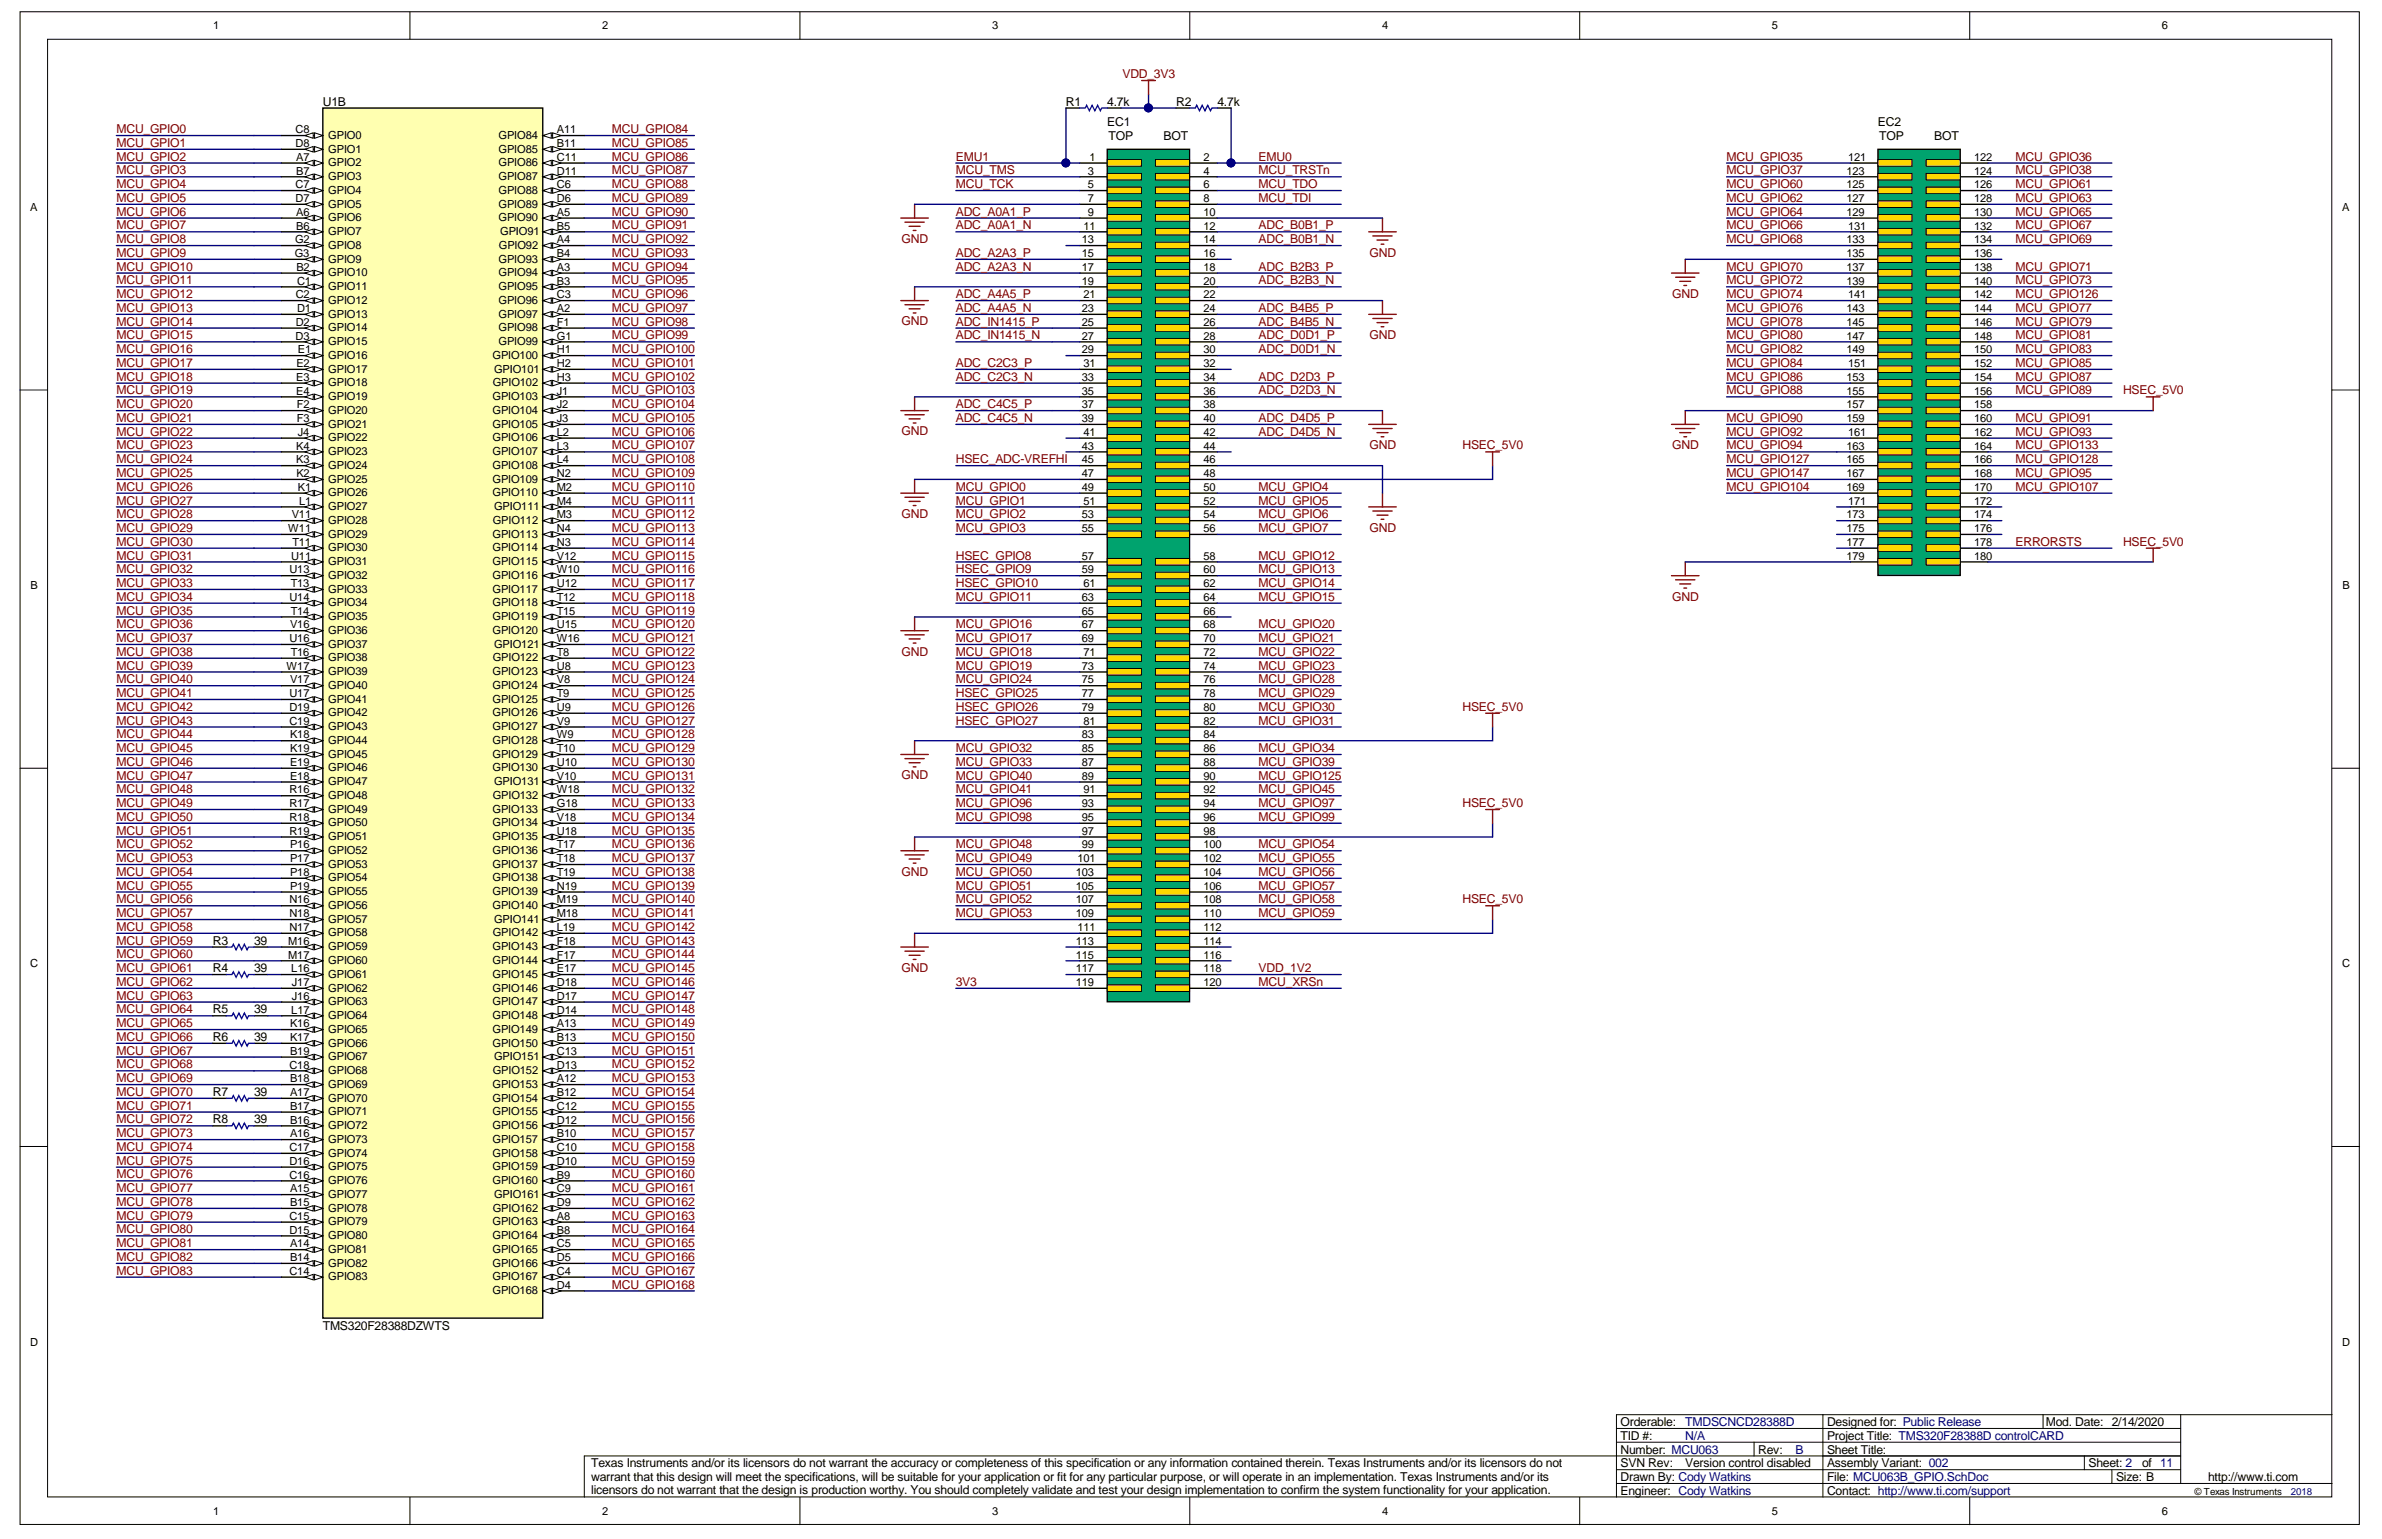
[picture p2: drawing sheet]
<svg xmlns="http://www.w3.org/2000/svg" width="432mm" height="279mm" viewBox="0 0 432 279" stroke-linecap="round" stroke-linejoin="round" font-family="sans-serif">
<defs><g id="words">
<g font-size="2.2" fill="#800000">
<text x="203.5" y="14.2">VDD_3V3</text>
<text x="21.1" y="26.6">MCU_GPIO1</text>
<text x="21.1" y="24.1">MCU_GPIO0</text>
<text x="21.1" y="29.1">MCU_GPIO2</text>
<text x="110.9" y="24.1">MCU_GPIO84</text>
<text x="110.9" y="26.6">MCU_GPIO85</text>
<text x="110.9" y="29.1">MCU_GPIO86</text>
<text x="173.3" y="29.1">EMU1</text>
<text x="228.2" y="29.1">EMU0</text>
<text x="313" y="29.1">MCU_GPIO35</text>
<text x="365.4" y="29.1">MCU_GPIO36</text>
<text x="21.1" y="31.6">MCU_GPIO3</text>
<text x="21.1" y="34.1">MCU_GPIO4</text>
<text x="110.9" y="31.6">MCU_GPIO87</text>
<text x="110.9" y="34.1">MCU_GPIO88</text>
<text x="173.3" y="31.6">MCU_TMS</text>
<text x="173.3" y="34.1">MCU_TCK</text>
<text x="228.2" y="34.1">MCU_TDO</text>
<text x="228.2" y="31.6">MCU_TRSTn</text>
<text x="313" y="31.6">MCU_GPIO37</text>
<text x="313" y="34.1">MCU_GPIO60</text>
<text x="365.4" y="31.6">MCU_GPIO38</text>
<text x="365.4" y="34.1">MCU_GPIO61</text>
<text x="21.1" y="36.6">MCU_GPIO5</text>
<text x="21.1" y="39.1">MCU_GPIO6</text>
<text x="21.1" y="41.6">MCU_GPIO7</text>
<text x="110.9" y="36.6">MCU_GPIO89</text>
<text x="110.9" y="39.1">MCU_GPIO90</text>
<text x="110.9" y="41.6">MCU_GPIO91</text>
<text x="173.3" y="39.1">ADC_A0A1_P</text>
<text x="173.3" y="41.6">ADC_A0A1_N</text>
<text x="228.2" y="36.6">MCU_TDI</text>
<text x="228.2" y="41.6">ADC_B0B1_P</text>
<text x="313" y="36.6">MCU_GPIO62</text>
<text x="313" y="39.1">MCU_GPIO64</text>
<text x="313" y="41.6">MCU_GPIO66</text>
<text x="365.4" y="36.6">MCU_GPIO63</text>
<text x="365.4" y="39.1">MCU_GPIO65</text>
<text x="365.4" y="41.6">MCU_GPIO67</text>
<text x="21.1" y="44.1">MCU_GPIO8</text>
<text x="21.1" y="46.6">MCU_GPIO9</text>
<text x="110.9" y="44.1">MCU_GPIO92</text>
<text x="110.9" y="46.6">MCU_GPIO93</text>
<text x="163.4" y="44">GND</text>
<text x="173.3" y="46.6">ADC_A2A3_P</text>
<text x="228.2" y="44.1">ADC_B0B1_N</text>
<text x="248.3" y="46.5">GND</text>
<text x="313" y="44.1">MCU_GPIO68</text>
<text x="365.4" y="44.1">MCU_GPIO69</text>
<text x="21.1" y="51.6">MCU_GPIO11</text>
<text x="21.1" y="49.1">MCU_GPIO10</text>
<text x="110.9" y="49.1">MCU_GPIO94</text>
<text x="110.9" y="51.6">MCU_GPIO95</text>
<text x="173.3" y="49.1">ADC_A2A3_N</text>
<text x="228.2" y="49.1">ADC_B2B3_P</text>
<text x="228.2" y="51.6">ADC_B2B3_N</text>
<text x="313" y="49.1">MCU_GPIO70</text>
<text x="313" y="51.6">MCU_GPIO72</text>
<text x="365.4" y="49.1">MCU_GPIO71</text>
<text x="365.4" y="51.6">MCU_GPIO73</text>
<text x="21.1" y="59.1">MCU_GPIO14</text>
<text x="21.1" y="56.6">MCU_GPIO13</text>
<text x="21.1" y="54.1">MCU_GPIO12</text>
<text x="110.9" y="54.1">MCU_GPIO96</text>
<text x="110.9" y="56.6">MCU_GPIO97</text>
<text x="110.9" y="59.1">MCU_GPIO98</text>
<text x="163.4" y="59">GND</text>
<text x="173.3" y="54.1">ADC_A4A5_P</text>
<text x="173.3" y="59.1">ADC_IN1415_P</text>
<text x="173.3" y="56.6">ADC_A4A5_N</text>
<text x="228.2" y="56.6">ADC_B4B5_P</text>
<text x="228.2" y="59.1">ADC_B4B5_N</text>
<text x="303.2" y="54">GND</text>
<text x="313" y="54.1">MCU_GPIO74</text>
<text x="313" y="56.6">MCU_GPIO76</text>
<text x="313" y="59.1">MCU_GPIO78</text>
<text x="365.4" y="54.1">MCU_GPIO126</text>
<text x="365.4" y="56.6">MCU_GPIO77</text>
<text x="365.4" y="59.1">MCU_GPIO79</text>
<text x="21.1" y="64">MCU_GPIO16</text>
<text x="21.1" y="61.5">MCU_GPIO15</text>
<text x="110.9" y="61.5">MCU_GPIO99</text>
<text x="110.9" y="64">MCU_GPIO100</text>
<text x="173.3" y="61.5">ADC_IN1415_N</text>
<text x="228.2" y="61.5">ADC_D0D1_P</text>
<text x="228.2" y="64">ADC_D0D1_N</text>
<text x="248.3" y="61.5">GND</text>
<text x="313" y="61.5">MCU_GPIO80</text>
<text x="313" y="64">MCU_GPIO82</text>
<text x="365.4" y="61.5">MCU_GPIO81</text>
<text x="365.4" y="64">MCU_GPIO83</text>
<text x="21.1" y="71.5">MCU_GPIO19</text>
<text x="21.1" y="69">MCU_GPIO18</text>
<text x="21.1" y="66.5">MCU_GPIO17</text>
<text x="110.9" y="66.5">MCU_GPIO101</text>
<text x="110.9" y="69">MCU_GPIO102</text>
<text x="110.9" y="71.5">MCU_GPIO103</text>
<text x="173.3" y="66.5">ADC_C2C3_P</text>
<text x="173.3" y="69">ADC_C2C3_N</text>
<text x="228.2" y="69">ADC_D2D3_P</text>
<text x="228.2" y="71.5">ADC_D2D3_N</text>
<text x="313" y="66.5">MCU_GPIO84</text>
<text x="313" y="69">MCU_GPIO86</text>
<text x="313" y="71.5">MCU_GPIO88</text>
<text x="365.4" y="66.5">MCU_GPIO85</text>
<text x="365.4" y="69">MCU_GPIO87</text>
<text x="365.4" y="71.5">MCU_GPIO89</text>
<text x="384.9" y="71.5">HSEC_5V0</text>
<text x="21.1" y="76.5">MCU_GPIO21</text>
<text x="21.1" y="74">MCU_GPIO20</text>
<text x="110.9" y="74">MCU_GPIO104</text>
<text x="110.9" y="76.5">MCU_GPIO105</text>
<text x="173.3" y="74">ADC_C4C5_P</text>
<text x="173.3" y="76.5">ADC_C4C5_N</text>
<text x="228.2" y="76.5">ADC_D4D5_P</text>
<text x="313" y="76.5">MCU_GPIO90</text>
<text x="365.4" y="76.5">MCU_GPIO91</text>
<text x="21.1" y="84">MCU_GPIO24</text>
<text x="21.1" y="81.5">MCU_GPIO23</text>
<text x="21.1" y="79">MCU_GPIO22</text>
<text x="110.9" y="79">MCU_GPIO106</text>
<text x="110.9" y="81.5">MCU_GPIO107</text>
<text x="110.9" y="84">MCU_GPIO108</text>
<text x="163.4" y="79">GND</text>
<text x="173.3" y="84">HSEC_ADC-VREFHI</text>
<text x="228.2" y="79">ADC_D4D5_N</text>
<text x="248.3" y="81.5">GND</text>
<text x="265.1" y="81.5">HSEC_5V0</text>
<text x="303.2" y="81.5">GND</text>
<text x="313" y="79">MCU_GPIO92</text>
<text x="313" y="81.5">MCU_GPIO94</text>
<text x="313" y="84">MCU_GPIO127</text>
<text x="365.4" y="79">MCU_GPIO93</text>
<text x="365.4" y="81.5">MCU_GPIO133</text>
<text x="365.4" y="84">MCU_GPIO128</text>
<text x="21.1" y="89">MCU_GPIO26</text>
<text x="21.1" y="86.5">MCU_GPIO25</text>
<text x="110.9" y="86.5">MCU_GPIO109</text>
<text x="110.9" y="89">MCU_GPIO110</text>
<text x="173.3" y="89">MCU_GPIO0</text>
<text x="228.2" y="89">MCU_GPIO4</text>
<text x="313" y="89">MCU_GPIO104</text>
<text x="313" y="86.5">MCU_GPIO147</text>
<text x="365.4" y="86.5">MCU_GPIO95</text>
<text x="365.4" y="89">MCU_GPIO107</text>
<text x="21.1" y="94">MCU_GPIO28</text>
<text x="21.1" y="91.5">MCU_GPIO27</text>
<text x="110.9" y="91.5">MCU_GPIO111</text>
<text x="110.9" y="94">MCU_GPIO112</text>
<text x="163.4" y="93.9">GND</text>
<text x="173.3" y="91.5">MCU_GPIO1</text>
<text x="173.3" y="94">MCU_GPIO2</text>
<text x="228.2" y="91.5">MCU_GPIO5</text>
<text x="228.2" y="94">MCU_GPIO6</text>
<text x="21.1" y="101.5">MCU_GPIO31</text>
<text x="21.1" y="99">MCU_GPIO30</text>
<text x="21.1" y="96.5">MCU_GPIO29</text>
<text x="110.9" y="96.5">MCU_GPIO113</text>
<text x="110.9" y="99">MCU_GPIO114</text>
<text x="110.9" y="101.5">MCU_GPIO115</text>
<text x="173.3" y="96.5">MCU_GPIO3</text>
<text x="173.3" y="101.5">HSEC_GPIO8</text>
<text x="228.2" y="96.5">MCU_GPIO7</text>
<text x="228.2" y="101.5">MCU_GPIO12</text>
<text x="248.3" y="96.4">GND</text>
<text x="365.4" y="99">ERRORSTS</text>
<text x="384.9" y="99">HSEC_5V0</text>
<text x="21.1" y="106.4">MCU_GPIO33</text>
<text x="21.1" y="103.9">MCU_GPIO32</text>
<text x="110.9" y="103.9">MCU_GPIO116</text>
<text x="110.9" y="106.4">MCU_GPIO117</text>
<text x="173.3" y="106.4">HSEC_GPIO10</text>
<text x="173.3" y="103.9">HSEC_GPIO9</text>
<text x="228.2" y="103.9">MCU_GPIO13</text>
<text x="228.2" y="106.4">MCU_GPIO14</text>
<text x="21.1" y="113.9">MCU_GPIO36</text>
<text x="21.1" y="111.4">MCU_GPIO35</text>
<text x="21.1" y="108.9">MCU_GPIO34</text>
<text x="110.9" y="108.9">MCU_GPIO118</text>
<text x="110.9" y="111.4">MCU_GPIO119</text>
<text x="110.9" y="113.9">MCU_GPIO120</text>
<text x="173.3" y="108.9">MCU_GPIO11</text>
<text x="173.3" y="113.9">MCU_GPIO16</text>
<text x="228.2" y="108.9">MCU_GPIO15</text>
<text x="228.2" y="113.9">MCU_GPIO20</text>
<text x="303.2" y="108.9">GND</text>
<text x="21.1" y="118.9">MCU_GPIO38</text>
<text x="21.1" y="116.4">MCU_GPIO37</text>
<text x="110.9" y="116.4">MCU_GPIO121</text>
<text x="110.9" y="118.9">MCU_GPIO122</text>
<text x="163.4" y="118.9">GND</text>
<text x="173.3" y="116.4">MCU_GPIO17</text>
<text x="173.3" y="118.9">MCU_GPIO18</text>
<text x="228.2" y="116.4">MCU_GPIO21</text>
<text x="228.2" y="118.9">MCU_GPIO22</text>
<text x="21.1" y="123.9">MCU_GPIO40</text>
<text x="21.1" y="121.4">MCU_GPIO39</text>
<text x="110.9" y="121.4">MCU_GPIO123</text>
<text x="110.9" y="123.9">MCU_GPIO124</text>
<text x="173.3" y="121.4">MCU_GPIO19</text>
<text x="173.3" y="123.9">MCU_GPIO24</text>
<text x="228.2" y="121.4">MCU_GPIO23</text>
<text x="228.2" y="123.9">MCU_GPIO28</text>
<text x="21.1" y="131.4">MCU_GPIO43</text>
<text x="21.1" y="128.9">MCU_GPIO42</text>
<text x="21.1" y="126.4">MCU_GPIO41</text>
<text x="110.9" y="126.4">MCU_GPIO125</text>
<text x="110.9" y="128.9">MCU_GPIO126</text>
<text x="110.9" y="131.4">MCU_GPIO127</text>
<text x="173.3" y="126.4">HSEC_GPIO25</text>
<text x="173.3" y="128.9">HSEC_GPIO26</text>
<text x="173.3" y="131.4">HSEC_GPIO27</text>
<text x="228.2" y="126.4">MCU_GPIO29</text>
<text x="228.2" y="128.9">MCU_GPIO30</text>
<text x="228.2" y="131.4">MCU_GPIO31</text>
<text x="265.1" y="128.9">HSEC_5V0</text>
<text x="21.1" y="136.4">MCU_GPIO45</text>
<text x="21.1" y="133.9">MCU_GPIO44</text>
<text x="110.9" y="133.9">MCU_GPIO128</text>
<text x="110.9" y="136.4">MCU_GPIO129</text>
<text x="173.3" y="136.4">MCU_GPIO32</text>
<text x="228.2" y="136.4">MCU_GPIO34</text>
<text x="21.1" y="143.8">MCU_GPIO48</text>
<text x="21.1" y="141.4">MCU_GPIO47</text>
<text x="21.1" y="138.9">MCU_GPIO46</text>
<text x="110.9" y="138.9">MCU_GPIO130</text>
<text x="110.9" y="141.4">MCU_GPIO131</text>
<text x="110.9" y="143.8">MCU_GPIO132</text>
<text x="163.4" y="141.3">GND</text>
<text x="173.3" y="138.9">MCU_GPIO33</text>
<text x="173.3" y="141.4">MCU_GPIO40</text>
<text x="173.3" y="143.8">MCU_GPIO41</text>
<text x="228.2" y="138.9">MCU_GPIO39</text>
<text x="228.2" y="141.4">MCU_GPIO125</text>
<text x="228.2" y="143.8">MCU_GPIO45</text>
<text x="21.1" y="148.8">MCU_GPIO50</text>
<text x="21.1" y="146.3">MCU_GPIO49</text>
<text x="110.9" y="146.3">MCU_GPIO133</text>
<text x="110.9" y="148.8">MCU_GPIO134</text>
<text x="173.3" y="146.3">MCU_GPIO96</text>
<text x="173.3" y="148.8">MCU_GPIO98</text>
<text x="228.2" y="146.3">MCU_GPIO97</text>
<text x="228.2" y="148.8">MCU_GPIO99</text>
<text x="265.1" y="146.3">HSEC_5V0</text>
<text x="21.1" y="153.8">MCU_GPIO52</text>
<text x="21.1" y="151.3">MCU_GPIO51</text>
<text x="110.9" y="151.3">MCU_GPIO135</text>
<text x="110.9" y="153.8">MCU_GPIO136</text>
<text x="173.3" y="153.8">MCU_GPIO48</text>
<text x="228.2" y="153.8">MCU_GPIO54</text>
<text x="21.1" y="161.3">MCU_GPIO55</text>
<text x="21.1" y="158.8">MCU_GPIO54</text>
<text x="21.1" y="156.3">MCU_GPIO53</text>
<text x="110.9" y="156.3">MCU_GPIO137</text>
<text x="110.9" y="158.8">MCU_GPIO138</text>
<text x="110.9" y="161.3">MCU_GPIO139</text>
<text x="163.4" y="158.8">GND</text>
<text x="173.3" y="156.3">MCU_GPIO49</text>
<text x="173.3" y="158.8">MCU_GPIO50</text>
<text x="173.3" y="161.3">MCU_GPIO51</text>
<text x="228.2" y="156.3">MCU_GPIO55</text>
<text x="228.2" y="158.8">MCU_GPIO56</text>
<text x="228.2" y="161.3">MCU_GPIO57</text>
<text x="21.1" y="166.3">MCU_GPIO57</text>
<text x="21.1" y="163.8">MCU_GPIO56</text>
<text x="110.9" y="163.8">MCU_GPIO140</text>
<text x="110.9" y="166.3">MCU_GPIO141</text>
<text x="173.3" y="163.8">MCU_GPIO52</text>
<text x="173.3" y="166.3">MCU_GPIO53</text>
<text x="228.2" y="163.8">MCU_GPIO58</text>
<text x="228.2" y="166.3">MCU_GPIO59</text>
<text x="265.1" y="163.8">HSEC_5V0</text>
<text x="21.1" y="173.8">MCU_GPIO60</text>
<text x="21.1" y="171.3">MCU_GPIO59</text>
<text x="21.1" y="168.8">MCU_GPIO58</text>
<text x="110.9" y="168.8">MCU_GPIO142</text>
<text x="110.9" y="171.3">MCU_GPIO143</text>
<text x="110.9" y="173.8">MCU_GPIO144</text>
<text x="21.1" y="178.8">MCU_GPIO62</text>
<text x="21.1" y="176.3">MCU_GPIO61</text>
<text x="110.9" y="176.3">MCU_GPIO145</text>
<text x="110.9" y="178.8">MCU_GPIO146</text>
<text x="163.4" y="176.2">GND</text>
<text x="173.3" y="178.8">3V3</text>
<text x="228.2" y="178.8">MCU_XRSn</text>
<text x="228.2" y="176.3">VDD_1V2</text>
<text x="21.1" y="183.8">MCU_GPIO64</text>
<text x="21.1" y="181.3">MCU_GPIO63</text>
<text x="110.9" y="181.3">MCU_GPIO147</text>
<text x="110.9" y="183.8">MCU_GPIO148</text>
<text x="21.1" y="191.2">MCU_GPIO67</text>
<text x="21.1" y="188.7">MCU_GPIO66</text>
<text x="21.1" y="186.2">MCU_GPIO65</text>
<text x="110.9" y="186.2">MCU_GPIO149</text>
<text x="110.9" y="188.7">MCU_GPIO150</text>
<text x="110.9" y="191.2">MCU_GPIO151</text>
<text x="21.1" y="196.2">MCU_GPIO69</text>
<text x="21.1" y="193.7">MCU_GPIO68</text>
<text x="110.9" y="193.7">MCU_GPIO152</text>
<text x="110.9" y="196.2">MCU_GPIO153</text>
<text x="21.1" y="203.7">MCU_GPIO72</text>
<text x="21.1" y="201.2">MCU_GPIO71</text>
<text x="21.1" y="198.7">MCU_GPIO70</text>
<text x="110.9" y="198.7">MCU_GPIO154</text>
<text x="110.9" y="201.2">MCU_GPIO155</text>
<text x="110.9" y="203.7">MCU_GPIO156</text>
<text x="21.1" y="208.7">MCU_GPIO74</text>
<text x="21.1" y="206.2">MCU_GPIO73</text>
<text x="110.9" y="206.2">MCU_GPIO157</text>
<text x="110.9" y="208.7">MCU_GPIO158</text>
<text x="21.1" y="213.7">MCU_GPIO76</text>
<text x="21.1" y="211.2">MCU_GPIO75</text>
<text x="110.9" y="211.2">MCU_GPIO159</text>
<text x="110.9" y="213.7">MCU_GPIO160</text>
<text x="21.1" y="221.2">MCU_GPIO79</text>
<text x="21.1" y="218.7">MCU_GPIO78</text>
<text x="21.1" y="216.2">MCU_GPIO77</text>
<text x="110.9" y="216.2">MCU_GPIO161</text>
<text x="110.9" y="218.7">MCU_GPIO162</text>
<text x="110.9" y="221.2">MCU_GPIO163</text>
<text x="21.1" y="223.7">MCU_GPIO80</text>
<text x="21.1" y="226.1">MCU_GPIO81</text>
<text x="110.9" y="223.7">MCU_GPIO164</text>
<text x="110.9" y="226.1">MCU_GPIO165</text>
<text x="21.1" y="231.1">MCU_GPIO83</text>
<text x="21.1" y="228.6">MCU_GPIO82</text>
<text x="110.9" y="228.6">MCU_GPIO166</text>
<text x="110.9" y="231.1">MCU_GPIO167</text>
<text x="110.9" y="233.6">MCU_GPIO168</text>
</g>
<g font-size="2.2">
<text x="58.5" y="19.2">U1B</text>
<text x="193.2" y="19.2">R1</text>
<text x="200.7" y="22.9">EC1</text>
<text x="200.7" y="19.2">4.7k</text>
<text x="213.2" y="19.2">R2</text>
<text x="220.7" y="19.2">4.7k</text>
<text x="340.4" y="22.9">EC2</text>
<text x="201" y="25.4">TOP</text>
<text x="210.9" y="25.4">BOT</text>
<text x="340.7" y="25.4">TOP</text>
<text x="350.6" y="25.4">BOT</text>
<text x="38.6" y="171.3">R3</text>
<text x="46" y="171.3">39</text>
<text x="38.6" y="176.3">R4</text>
<text x="46" y="176.3">39</text>
<text x="38.6" y="183.8">R5</text>
<text x="46" y="183.8">39</text>
<text x="38.6" y="188.7">R6</text>
<text x="46" y="188.7">39</text>
<text x="38.6" y="198.7">R7</text>
<text x="38.6" y="203.7">R8</text>
<text x="46" y="198.7">39</text>
<text x="46" y="203.7">39</text>
<text x="58.5" y="241.1">TMS320F28388DZWTS</text>
<text x="293.8" y="263.6">Number: MCU063</text>
<text x="293.8" y="261.1">TID #:</text>
<text x="293.8" y="258.6">Orderable:</text>
<text x="318.7" y="263.6">Rev:</text>
<text x="331.2" y="263.6">Sheet Title:</text>
<text x="331.2" y="261.1">Project Title: TMS320F28388D controlCARD</text>
<text x="331.2" y="258.6">Designed for: Public Release</text>
<text x="370.9" y="258.6">Mod. Date: 2/14/2020</text>
<text x="107.2" y="266">Texas Instruments and/or its licensors do not warrant the accuracy or completeness of this specification or any information contained therein. Texas Instruments and/or its licensors do not</text>
<text x="107.2" y="268.4">warrant that this design will meet the specifications, will be suitable for your application or fit for any particular purpose, or will operate in an implementation. Texas Instruments and/or its</text>
<text x="293.8" y="268.5">Drawn By: Cody Watkins</text>
<text x="293.8" y="266">SVN Rev:</text>
<text x="305.5" y="266">Version control disabled</text>
<text x="331.2" y="268.5">File: MCU063B_GPIO.SchDoc</text>
<text x="331.2" y="266">Assembly Variant: 002</text>
<text x="378.6" y="266">Sheet: 2</text>
<text x="383.6" y="268.5">Size: B</text>
<text x="388.3" y="266">of 11</text>
<text x="400.3" y="268.5">http://www.ti.com</text>
<text x="107.2" y="270.9">licensors do not warrant that the design is production worthy. You should completely validate and test your design implementation to confirm the system functionality for your application.</text>
<text x="293.8" y="271">Engineer: Cody Watkins</text>
<text x="331.2" y="271">Contact: http://www.ti.com/support</text>
</g>
<g font-size="2.2" fill="#000080">
<text x="305.5" y="261.1">N/A</text>
<text x="305.5" y="258.6">TMDSCNCD28388D</text>
<text x="325.5" y="263.6">B</text>
</g>
<g font-size="2">
<text x="38.6" y="5.3">1</text>
<text x="109.2" y="5.3">2</text>
<text x="179.8" y="5.3">3</text>
<text x="250.5" y="5.3">4</text>
<text x="321.2" y="5.3">5</text>
<text x="391.9" y="5.3">6</text>
<text x="53.6" y="24.2">C8</text>
<text x="53.6" y="26.7">D8</text>
<text x="53.7" y="29.1">A7</text>
<text x="59.5" y="25.2">GPIO0</text>
<text x="59.5" y="27.7">GPIO1</text>
<text x="90.4" y="25.2">GPIO84</text>
<text x="90.4" y="27.7">GPIO85</text>
<text x="100.9" y="24.2">A11</text>
<text x="100.9" y="26.7">B11</text>
<text x="100.9" y="29.1">C11</text>
<text x="197.5" y="29.1">1</text>
<text x="218.2" y="29.1">2</text>
<text x="335" y="29.1">121</text>
<text x="357.9" y="29.1">122</text>
<text x="53.6" y="34.1">C7</text>
<text x="53.7" y="31.6">B7</text>
<text x="59.5" y="30.1">GPIO2</text>
<text x="59.5" y="32.6">GPIO3</text>
<text x="59.5" y="35.1">GPIO4</text>
<text x="90.4" y="30.1">GPIO86</text>
<text x="90.4" y="32.6">GPIO87</text>
<text x="90.4" y="35.1">GPIO88</text>
<text x="100.9" y="31.6">D11</text>
<text x="100.9" y="34.1">C6</text>
<text x="197.2" y="31.6">3</text>
<text x="197.2" y="34.1">5</text>
<text x="218.2" y="31.6">4</text>
<text x="218.2" y="34.1">6</text>
<text x="334.7" y="31.6">123</text>
<text x="334.7" y="34.1">125</text>
<text x="357.9" y="31.6">124</text>
<text x="357.9" y="34.1">126</text>
<text x="5.5" y="38.3">A</text>
<text x="53.6" y="36.6">D7</text>
<text x="53.7" y="39.1">A6</text>
<text x="53.7" y="41.6">B6</text>
<text x="59.5" y="37.6">GPIO5</text>
<text x="59.5" y="40.1">GPIO6</text>
<text x="90.4" y="37.6">GPIO89</text>
<text x="90.4" y="40.1">GPIO90</text>
<text x="100.9" y="36.6">D6</text>
<text x="100.9" y="39.1">A5</text>
<text x="100.9" y="41.6">B5</text>
<text x="196.4" y="41.6">11</text>
<text x="197.2" y="36.6">7</text>
<text x="197.2" y="39.1">9</text>
<text x="218.2" y="36.6">8</text>
<text x="218.2" y="39.1">10</text>
<text x="218.2" y="41.6">12</text>
<text x="334.7" y="36.6">127</text>
<text x="334.7" y="39.1">129</text>
<text x="335" y="41.6">131</text>
<text x="357.9" y="36.6">128</text>
<text x="357.9" y="39.1">130</text>
<text x="357.9" y="41.6">132</text>
<text x="424.6" y="38.3">A</text>
<text x="53.4" y="46.6">G3</text>
<text x="53.5" y="44.1">G2</text>
<text x="59.5" y="42.6">GPIO7</text>
<text x="59.5" y="45.1">GPIO8</text>
<text x="59.5" y="47.6">GPIO9</text>
<text x="90.4" y="47.6">GPIO93</text>
<text x="90.4" y="45.1">GPIO92</text>
<text x="90.7" y="42.6">GPIO91</text>
<text x="100.9" y="44.1">A4</text>
<text x="100.9" y="46.6">B4</text>
<text x="196.1" y="44.1">13</text>
<text x="196.1" y="46.6">15</text>
<text x="218.2" y="44.1">14</text>
<text x="218.2" y="46.6">16</text>
<text x="334.7" y="44.1">133</text>
<text x="334.7" y="46.6">135</text>
<text x="357.9" y="44.1">134</text>
<text x="357.9" y="46.6">136</text>
<text x="53.7" y="49.1">B2</text>
<text x="53.9" y="51.6">C1</text>
<text x="59.5" y="50.1">GPIO10</text>
<text x="59.5" y="52.6">GPIO11</text>
<text x="90.4" y="50.1">GPIO94</text>
<text x="90.4" y="52.6">GPIO95</text>
<text x="100.9" y="49.1">A3</text>
<text x="100.9" y="51.6">B3</text>
<text x="196.1" y="49.1">17</text>
<text x="196.1" y="51.6">19</text>
<text x="218.2" y="49.1">18</text>
<text x="218.2" y="51.6">20</text>
<text x="334.7" y="49.1">137</text>
<text x="334.7" y="51.6">139</text>
<text x="357.9" y="49.1">138</text>
<text x="357.9" y="51.6">140</text>
<text x="53.6" y="54.1">C2</text>
<text x="53.6" y="59.1">D2</text>
<text x="53.9" y="56.6">D1</text>
<text x="59.5" y="55.1">GPIO12</text>
<text x="59.5" y="57.6">GPIO13</text>
<text x="90.4" y="55.1">GPIO96</text>
<text x="90.4" y="57.6">GPIO97</text>
<text x="100.9" y="54.1">C3</text>
<text x="100.9" y="56.6">A2</text>
<text x="100.9" y="59.1">F1</text>
<text x="196.1" y="56.6">23</text>
<text x="196.1" y="59.1">25</text>
<text x="196.4" y="54.1">21</text>
<text x="218.2" y="56.6">24</text>
<text x="218.2" y="59.1">26</text>
<text x="218.2" y="54.1">22</text>
<text x="334.7" y="56.6">143</text>
<text x="334.7" y="59.1">145</text>
<text x="335" y="54.1">141</text>
<text x="357.9" y="54.1">142</text>
<text x="357.9" y="56.6">144</text>
<text x="357.9" y="59.1">146</text>
<text x="53.6" y="61.6">D3</text>
<text x="54" y="64.1">E1</text>
<text x="59.5" y="60.1">GPIO14</text>
<text x="59.5" y="62.6">GPIO15</text>
<text x="59.5" y="65.1">GPIO16</text>
<text x="89.3" y="65.1">GPIO100</text>
<text x="90.4" y="60.1">GPIO98</text>
<text x="90.4" y="62.6">GPIO99</text>
<text x="100.9" y="61.6">G1</text>
<text x="100.9" y="64.1">H1</text>
<text x="196.1" y="61.6">27</text>
<text x="196.1" y="64.1">29</text>
<text x="218.2" y="61.6">28</text>
<text x="218.2" y="64.1">30</text>
<text x="334.7" y="61.6">147</text>
<text x="334.7" y="64.1">149</text>
<text x="357.9" y="61.6">148</text>
<text x="357.9" y="64.1">150</text>
<text x="53.7" y="69.1">E3</text>
<text x="53.7" y="71.5">E4</text>
<text x="53.7" y="66.6">E2</text>
<text x="59.5" y="67.6">GPIO17</text>
<text x="59.5" y="70">GPIO18</text>
<text x="89.3" y="70">GPIO102</text>
<text x="89.6" y="67.6">GPIO101</text>
<text x="100.9" y="66.6">H2</text>
<text x="100.9" y="69.1">H3</text>
<text x="100.9" y="71.5">J1</text>
<text x="196.1" y="69.1">33</text>
<text x="196.1" y="71.5">35</text>
<text x="196.4" y="66.6">31</text>
<text x="218.2" y="66.6">32</text>
<text x="218.2" y="69.1">34</text>
<text x="218.2" y="71.5">36</text>
<text x="334.7" y="69.1">153</text>
<text x="334.7" y="71.5">155</text>
<text x="335" y="66.6">151</text>
<text x="357.9" y="66.6">152</text>
<text x="357.9" y="69.1">154</text>
<text x="357.9" y="71.5">156</text>
<text x="53.8" y="76.5">F3</text>
<text x="53.8" y="74">F2</text>
<text x="59.5" y="72.5">GPIO19</text>
<text x="59.5" y="75">GPIO20</text>
<text x="59.5" y="77.5">GPIO21</text>
<text x="89.3" y="72.5">GPIO103</text>
<text x="89.3" y="75">GPIO104</text>
<text x="89.3" y="77.5">GPIO105</text>
<text x="100.9" y="74">J2</text>
<text x="100.9" y="76.5">J3</text>
<text x="196.1" y="74">37</text>
<text x="196.1" y="76.5">39</text>
<text x="218.2" y="74">38</text>
<text x="218.2" y="76.5">40</text>
<text x="334.7" y="74">157</text>
<text x="334.7" y="76.5">159</text>
<text x="357.9" y="74">158</text>
<text x="357.9" y="76.5">160</text>
<text x="53.7" y="81.5">K4</text>
<text x="54" y="79">J4</text>
<text x="59.5" y="80">GPIO22</text>
<text x="59.5" y="82.5">GPIO23</text>
<text x="89.3" y="80">GPIO106</text>
<text x="89.3" y="82.5">GPIO107</text>
<text x="100.9" y="79">L2</text>
<text x="100.9" y="81.5">L3</text>
<text x="196.1" y="81.5">43</text>
<text x="196.4" y="79">41</text>
<text x="218.2" y="81.5">44</text>
<text x="218.2" y="79">42</text>
<text x="334.7" y="81.5">163</text>
<text x="335" y="79">161</text>
<text x="357.9" y="79">162</text>
<text x="357.9" y="81.5">164</text>
<text x="53.7" y="84">K3</text>
<text x="53.7" y="86.5">K2</text>
<text x="54" y="89">K1</text>
<text x="59.5" y="85">GPIO24</text>
<text x="59.5" y="87.5">GPIO25</text>
<text x="59.5" y="90">GPIO26</text>
<text x="89.3" y="85">GPIO108</text>
<text x="89.3" y="87.5">GPIO109</text>
<text x="89.3" y="90">GPIO110</text>
<text x="100.9" y="84">L4</text>
<text x="100.9" y="86.5">N2</text>
<text x="100.9" y="89">M2</text>
<text x="196.1" y="84">45</text>
<text x="196.1" y="86.5">47</text>
<text x="196.1" y="89">49</text>
<text x="218.2" y="84">46</text>
<text x="218.2" y="86.5">48</text>
<text x="218.2" y="89">50</text>
<text x="334.7" y="84">165</text>
<text x="334.7" y="86.5">167</text>
<text x="334.7" y="89">169</text>
<text x="357.9" y="84">166</text>
<text x="357.9" y="86.5">168</text>
<text x="357.9" y="89">170</text>
<text x="52.9" y="94">V11</text>
<text x="54.2" y="91.5">L1</text>
<text x="59.5" y="92.5">GPIO27</text>
<text x="59.5" y="95">GPIO28</text>
<text x="89.3" y="95">GPIO112</text>
<text x="89.6" y="92.5">GPIO111</text>
<text x="100.9" y="91.5">M4</text>
<text x="100.9" y="94">M3</text>
<text x="196.1" y="94">53</text>
<text x="196.4" y="91.5">51</text>
<text x="218.2" y="91.5">52</text>
<text x="218.2" y="94">54</text>
<text x="334.7" y="94">173</text>
<text x="335" y="91.5">171</text>
<text x="357.9" y="91.5">172</text>
<text x="357.9" y="94">174</text>
<text x="52.3" y="96.5">W11</text>
<text x="52.8" y="101.5">U11</text>
<text x="53" y="99">T11</text>
<text x="59.5" y="97.5">GPIO29</text>
<text x="59.5" y="100">GPIO30</text>
<text x="89.3" y="97.5">GPIO113</text>
<text x="89.3" y="100">GPIO114</text>
<text x="100.9" y="96.5">N4</text>
<text x="100.9" y="99">N3</text>
<text x="100.9" y="101.5">V12</text>
<text x="196.1" y="96.5">55</text>
<text x="196.1" y="101.5">57</text>
<text x="218.2" y="96.5">56</text>
<text x="218.2" y="101.5">58</text>
<text x="334.7" y="96.5">175</text>
<text x="334.7" y="99">177</text>
<text x="334.7" y="101.5">179</text>
<text x="357.9" y="96.5">176</text>
<text x="357.9" y="99">178</text>
<text x="357.9" y="101.5">180</text>
<text x="5.5" y="106.8">B</text>
<text x="52.5" y="104">U13</text>
<text x="52.7" y="106.5">T13</text>
<text x="59.5" y="102.5">GPIO31</text>
<text x="59.5" y="105">GPIO32</text>
<text x="59.5" y="107.5">GPIO33</text>
<text x="89.3" y="102.5">GPIO115</text>
<text x="89.3" y="105">GPIO116</text>
<text x="89.3" y="107.5">GPIO117</text>
<text x="100.9" y="104">W10</text>
<text x="100.9" y="106.5">U12</text>
<text x="196.1" y="104">59</text>
<text x="196.4" y="106.5">61</text>
<text x="218.2" y="104">60</text>
<text x="218.2" y="106.5">62</text>
<text x="424.6" y="106.8">B</text>
<text x="52.5" y="109">U14</text>
<text x="52.6" y="113.9">V16</text>
<text x="52.7" y="111.4">T14</text>
<text x="59.5" y="109.9">GPIO34</text>
<text x="59.5" y="112.4">GPIO35</text>
<text x="89.3" y="109.9">GPIO118</text>
<text x="89.3" y="112.4">GPIO119</text>
<text x="100.9" y="109">T12</text>
<text x="100.9" y="111.4">T15</text>
<text x="100.9" y="113.9">U15</text>
<text x="196.1" y="109">63</text>
<text x="196.1" y="111.4">65</text>
<text x="196.1" y="113.9">67</text>
<text x="218.2" y="109">64</text>
<text x="218.2" y="111.4">66</text>
<text x="218.2" y="113.9">68</text>
<text x="52.5" y="116.4">U16</text>
<text x="52.7" y="118.9">T16</text>
<text x="59.5" y="114.9">GPIO36</text>
<text x="59.5" y="117.4">GPIO37</text>
<text x="59.5" y="119.9">GPIO38</text>
<text x="89.3" y="114.9">GPIO120</text>
<text x="89.3" y="119.9">GPIO122</text>
<text x="89.6" y="117.4">GPIO121</text>
<text x="100.9" y="116.4">W16</text>
<text x="100.9" y="118.9">T8</text>
<text x="196.1" y="116.4">69</text>
<text x="196.4" y="118.9">71</text>
<text x="218.2" y="116.4">70</text>
<text x="218.2" y="118.9">72</text>
<text x="52" y="121.4">W17</text>
<text x="52.6" y="123.9">V17</text>
<text x="59.5" y="122.4">GPIO39</text>
<text x="59.5" y="124.9">GPIO40</text>
<text x="89.3" y="122.4">GPIO123</text>
<text x="89.3" y="124.9">GPIO124</text>
<text x="100.9" y="121.4">U8</text>
<text x="100.9" y="123.9">V8</text>
<text x="196.1" y="121.4">73</text>
<text x="196.1" y="123.9">75</text>
<text x="218.2" y="121.4">74</text>
<text x="218.2" y="123.9">76</text>
<text x="52.5" y="126.4">U17</text>
<text x="52.5" y="128.9">D19</text>
<text x="52.5" y="131.4">C19</text>
<text x="59.5" y="127.4">GPIO41</text>
<text x="59.5" y="129.9">GPIO42</text>
<text x="89.3" y="127.4">GPIO125</text>
<text x="89.3" y="129.9">GPIO126</text>
<text x="100.9" y="126.4">T9</text>
<text x="100.9" y="128.9">U9</text>
<text x="100.9" y="131.4">V9</text>
<text x="196.1" y="126.4">77</text>
<text x="196.1" y="128.9">79</text>
<text x="196.4" y="131.4">81</text>
<text x="218.2" y="126.4">78</text>
<text x="218.2" y="128.9">80</text>
<text x="218.2" y="131.4">82</text>
<text x="52.6" y="133.9">K18</text>
<text x="52.6" y="136.4">K19</text>
<text x="59.5" y="132.4">GPIO43</text>
<text x="59.5" y="134.9">GPIO44</text>
<text x="59.5" y="137.4">GPIO45</text>
<text x="89.3" y="132.4">GPIO127</text>
<text x="89.3" y="134.9">GPIO128</text>
<text x="89.3" y="137.4">GPIO129</text>
<text x="100.9" y="133.9">W9</text>
<text x="100.9" y="136.4">T10</text>
<text x="196.1" y="133.9">83</text>
<text x="196.1" y="136.4">85</text>
<text x="218.2" y="133.9">84</text>
<text x="218.2" y="136.4">86</text>
<text x="52.5" y="143.9">R16</text>
<text x="52.6" y="138.9">E19</text>
<text x="52.6" y="141.4">E18</text>
<text x="59.5" y="139.9">GPIO46</text>
<text x="59.5" y="142.4">GPIO47</text>
<text x="89.3" y="139.9">GPIO130</text>
<text x="89.6" y="142.4">GPIO131</text>
<text x="100.9" y="138.9">U10</text>
<text x="100.9" y="141.4">V10</text>
<text x="100.9" y="143.9">W18</text>
<text x="196.1" y="138.9">87</text>
<text x="196.1" y="141.4">89</text>
<text x="196.4" y="143.9">91</text>
<text x="218.2" y="138.9">88</text>
<text x="218.2" y="141.4">90</text>
<text x="218.2" y="143.9">92</text>
<text x="52.5" y="146.4">R17</text>
<text x="52.5" y="148.9">R18</text>
<text x="59.5" y="144.9">GPIO48</text>
<text x="59.5" y="147.4">GPIO49</text>
<text x="59.5" y="149.9">GPIO50</text>
<text x="89.3" y="147.4">GPIO133</text>
<text x="89.3" y="149.9">GPIO134</text>
<text x="89.3" y="144.9">GPIO132</text>
<text x="100.9" y="146.4">G18</text>
<text x="100.9" y="148.9">V18</text>
<text x="196.1" y="146.4">93</text>
<text x="196.1" y="148.9">95</text>
<text x="218.2" y="146.4">94</text>
<text x="218.2" y="148.9">96</text>
<text x="52.5" y="151.3">R19</text>
<text x="52.6" y="153.8">P16</text>
<text x="59.5" y="152.3">GPIO51</text>
<text x="59.5" y="154.8">GPIO52</text>
<text x="89.3" y="152.3">GPIO135</text>
<text x="89.3" y="154.8">GPIO136</text>
<text x="100.9" y="151.3">U18</text>
<text x="100.9" y="153.8">T17</text>
<text x="196.1" y="151.3">97</text>
<text x="196.1" y="153.8">99</text>
<text x="218.2" y="151.3">98</text>
<text x="218.2" y="153.8">100</text>
<text x="52.6" y="156.3">P17</text>
<text x="52.6" y="158.8">P18</text>
<text x="52.6" y="161.3">P19</text>
<text x="59.5" y="157.3">GPIO53</text>
<text x="59.5" y="159.8">GPIO54</text>
<text x="89.3" y="157.3">GPIO137</text>
<text x="89.3" y="159.8">GPIO138</text>
<text x="100.9" y="156.3">T18</text>
<text x="100.9" y="158.8">T19</text>
<text x="100.9" y="161.3">N19</text>
<text x="195" y="158.8">103</text>
<text x="195" y="161.3">105</text>
<text x="195.3" y="156.3">101</text>
<text x="218.2" y="156.3">102</text>
<text x="218.2" y="158.8">104</text>
<text x="218.2" y="161.3">106</text>
<text x="52.5" y="163.8">N16</text>
<text x="52.5" y="166.3">N18</text>
<text x="59.5" y="162.3">GPIO55</text>
<text x="59.5" y="164.8">GPIO56</text>
<text x="59.5" y="167.3">GPIO57</text>
<text x="89.3" y="162.3">GPIO139</text>
<text x="89.3" y="164.8">GPIO140</text>
<text x="89.6" y="167.3">GPIO141</text>
<text x="100.9" y="163.8">M19</text>
<text x="100.9" y="166.3">M18</text>
<text x="195" y="163.8">107</text>
<text x="195" y="166.3">109</text>
<text x="218.2" y="163.8">108</text>
<text x="218.2" y="166.3">110</text>
<text x="52.3" y="171.3">M16</text>
<text x="52.3" y="173.8">M17</text>
<text x="52.5" y="168.8">N17</text>
<text x="59.5" y="169.8">GPIO58</text>
<text x="59.5" y="172.3">GPIO59</text>
<text x="89.3" y="172.3">GPIO143</text>
<text x="89.3" y="169.8">GPIO142</text>
<text x="100.9" y="168.8">L19</text>
<text x="100.9" y="171.3">F18</text>
<text x="100.9" y="173.8">F17</text>
<text x="195" y="171.3">113</text>
<text x="195" y="173.8">115</text>
<text x="195.3" y="168.8">111</text>
<text x="218.2" y="168.8">112</text>
<text x="218.2" y="171.3">114</text>
<text x="218.2" y="173.8">116</text>
<text x="5.5" y="175.4">C</text>
<text x="52.8" y="176.3">L16</text>
<text x="52.9" y="178.8">J17</text>
<text x="59.5" y="174.8">GPIO60</text>
<text x="59.5" y="177.3">GPIO61</text>
<text x="59.5" y="179.8">GPIO62</text>
<text x="89.3" y="174.8">GPIO144</text>
<text x="89.3" y="177.3">GPIO145</text>
<text x="89.3" y="179.8">GPIO146</text>
<text x="100.9" y="176.3">E17</text>
<text x="100.9" y="178.8">D18</text>
<text x="195" y="176.3">117</text>
<text x="195" y="178.8">119</text>
<text x="218.2" y="176.3">118</text>
<text x="218.2" y="178.8">120</text>
<text x="424.6" y="175.4">C</text>
<text x="52.8" y="183.8">L17</text>
<text x="52.9" y="181.3">J16</text>
<text x="59.5" y="182.3">GPIO63</text>
<text x="59.5" y="184.8">GPIO64</text>
<text x="89.3" y="182.3">GPIO147</text>
<text x="89.3" y="184.8">GPIO148</text>
<text x="100.9" y="181.3">D17</text>
<text x="100.9" y="183.8">D14</text>
<text x="52.6" y="186.3">K16</text>
<text x="52.6" y="188.8">K17</text>
<text x="52.6" y="191.3">B19</text>
<text x="59.5" y="187.3">GPIO65</text>
<text x="59.5" y="189.8">GPIO66</text>
<text x="89.3" y="187.3">GPIO149</text>
<text x="89.3" y="189.8">GPIO150</text>
<text x="100.9" y="186.3">A13</text>
<text x="100.9" y="188.8">B13</text>
<text x="100.9" y="191.3">C13</text>
<text x="52.5" y="193.7">C18</text>
<text x="52.6" y="196.2">B18</text>
<text x="59.5" y="192.2">GPIO67</text>
<text x="59.5" y="194.7">GPIO68</text>
<text x="59.5" y="197.2">GPIO69</text>
<text x="89.3" y="197.2">GPIO153</text>
<text x="89.3" y="194.7">GPIO152</text>
<text x="89.6" y="192.2">GPIO151</text>
<text x="100.9" y="193.7">D13</text>
<text x="100.9" y="196.2">A12</text>
<text x="52.6" y="198.7">A17</text>
<text x="52.6" y="201.2">B17</text>
<text x="52.6" y="203.7">B16</text>
<text x="59.5" y="199.7">GPIO70</text>
<text x="59.5" y="202.2">GPIO71</text>
<text x="89.3" y="199.7">GPIO154</text>
<text x="89.3" y="202.2">GPIO155</text>
<text x="100.9" y="198.7">B12</text>
<text x="100.9" y="201.2">C12</text>
<text x="100.9" y="203.7">D12</text>
<text x="52.5" y="208.7">C17</text>
<text x="52.6" y="206.2">A16</text>
<text x="59.5" y="204.7">GPIO72</text>
<text x="59.5" y="207.2">GPIO73</text>
<text x="59.5" y="209.7">GPIO74</text>
<text x="89.3" y="204.7">GPIO156</text>
<text x="89.3" y="207.2">GPIO157</text>
<text x="89.3" y="209.7">GPIO158</text>
<text x="100.9" y="206.2">B10</text>
<text x="100.9" y="208.7">C10</text>
<text x="52.5" y="211.2">D16</text>
<text x="52.5" y="213.7">C16</text>
<text x="59.5" y="212.2">GPIO75</text>
<text x="59.5" y="214.7">GPIO76</text>
<text x="89.3" y="212.2">GPIO159</text>
<text x="89.3" y="214.7">GPIO160</text>
<text x="100.9" y="211.2">D10</text>
<text x="100.9" y="213.7">B9</text>
<text x="52.5" y="221.2">C15</text>
<text x="52.6" y="216.2">A15</text>
<text x="52.6" y="218.7">B15</text>
<text x="59.5" y="217.2">GPIO77</text>
<text x="59.5" y="219.7">GPIO78</text>
<text x="89.3" y="219.7">GPIO162</text>
<text x="89.6" y="217.2">GPIO161</text>
<text x="100.9" y="216.2">C9</text>
<text x="100.9" y="218.7">D9</text>
<text x="100.9" y="221.2">A8</text>
<text x="52.5" y="223.7">D15</text>
<text x="52.6" y="226.2">A14</text>
<text x="59.5" y="222.2">GPIO79</text>
<text x="59.5" y="224.7">GPIO80</text>
<text x="59.5" y="227.2">GPIO81</text>
<text x="89.3" y="222.2">GPIO163</text>
<text x="89.3" y="224.7">GPIO164</text>
<text x="89.3" y="227.2">GPIO165</text>
<text x="100.9" y="223.7">B8</text>
<text x="100.9" y="226.2">C5</text>
<text x="52.5" y="231.2">C14</text>
<text x="52.6" y="228.7">B14</text>
<text x="59.5" y="229.7">GPIO82</text>
<text x="59.5" y="232.2">GPIO83</text>
<text x="89.3" y="229.7">GPIO166</text>
<text x="89.3" y="232.2">GPIO167</text>
<text x="100.9" y="228.7">D5</text>
<text x="100.9" y="231.2">C4</text>
<text x="100.9" y="233.6">D4</text>
<text x="89.3" y="234.6">GPIO168</text>
<text x="5.5" y="244">D</text>
<text x="424.6" y="244">D</text>
<text x="38.6" y="274.7">1</text>
<text x="109.2" y="274.7">2</text>
<text x="179.8" y="274.7">3</text>
<text x="250.5" y="274.7">4</text>
<text x="321.2" y="274.7">5</text>
<text x="391.9" y="274.7">6</text>
</g>
<text font-size="1.8" x="397.8" y="271.1">© Texas Instruments</text>
<text font-size="1.8" fill="#000080" x="415.3" y="271.1">2018</text>
</g></defs>
<g fill="#fff" stroke="#000" stroke-width=".18">
<path d="M3.6 2.1h424.1v274.3h-424.1z"/>
<path d="M8.6 7.1h414.1v264.3h-414.1z"/>
</g>
<g fill="none" stroke="#000" stroke-width=".18">
<path d="M74.3 2.1v5M145 2.1v5M215.7 2.1v5M286.4 2.1v5M357.1 2.1v5M3.6 70.7h5M422.7 70.7h5M3.6 139.3h5M422.7 139.3h5M3.6 207.9h5M422.7 207.9h5M293 259h102.3"/>
<path d="M330.4 256.5h-37.4v15M370.4 256.5v2.5M395.3 256.5v12.5M422.7 256.5h-92.3v15M74.3 271.5v5M145 271.5v5M215.7 271.5v5M286.4 271.5v5M293 269h129.7M293 266.5h102.3M293 261.5h102.3M318 261.5v2.5"/>
<path d="M357.1 271.5v5M377.8 264v2.5M382.8 266.5v2.5M395.3 264h-289.4v7.5"/>
</g>
<path d="M195.7 29.6h5M195.7 32.1h5M195.7 34.6h5M195.7 37h5M195.7 39.5h5M215.7 29.6h5M215.7 32.1h5M215.7 34.6h5M215.7 37h5M215.7 39.5h5M195.7 42h5M215.7 42h5" fill="none" stroke="#000" stroke-width=".25"/>
<path d="M200.7 27.1h14.9v154.5h-14.9z" fill="#00a36e" stroke="#000" stroke-width=".25"/>
<path d="M200.7 28.9h6.2v1.2h-6.2z" fill="#ffd700" stroke="#000" stroke-width=".18"/>
<g fill="none" stroke="#000" stroke-width=".25">
<path d="M195.7 44.5h5M195.7 47h5M195.7 49.5h5M195.7 52h5M195.7 57h5M195.7 59.5h5M195.7 54.5h5M215.7 44.5h5M215.7 47h5M215.7 49.5h5M215.7 52h5M215.7 57h5"/>
<path d="M215.7 59.5h5M215.7 54.5h5M195.7 62h5M195.7 64.5h5M195.7 67h5M195.7 69.5h5M195.7 72h5M195.7 74.5h5M195.7 76.9h5M195.7 79.4h5M215.7 62h5M215.7 64.5h5"/>
<path d="M215.7 67h5M215.7 69.5h5M215.7 72h5M215.7 74.5h5M215.7 76.9h5M215.7 79.4h5M195.7 81.9h5M195.7 84.4h5M195.7 86.9h5M195.7 89.4h5M195.7 91.9h5M195.7 94.4h5"/>
<path d="M195.7 96.9h5M215.7 81.9h5M215.7 84.4h5M215.7 86.9h5M215.7 89.4h5M215.7 91.9h5M215.7 94.4h5M215.7 96.9h5M195.7 101.9h5M195.7 104.4h5M195.7 106.9h5M195.7 109.4h5"/>
<path d="M195.7 111.9h5M195.7 114.4h5M195.7 116.9h5M195.7 119.3h5M215.7 101.9h5M215.7 104.4h5M215.7 106.9h5M215.7 109.4h5M215.7 111.9h5M215.7 114.4h5M215.7 116.9h5M215.7 119.3h5"/>
<path d="M195.7 121.8h5M195.7 124.3h5M195.7 126.8h5M195.7 129.3h5M195.7 131.8h5M195.7 134.3h5M195.7 136.8h5M195.7 139.3h5M215.7 121.8h5M215.7 124.3h5M215.7 126.8h5M215.7 129.3h5"/>
<path d="M215.7 131.8h5M215.7 134.3h5M215.7 136.8h5M215.7 139.3h5M195.7 141.8h5M195.7 144.3h5M195.7 146.8h5M195.7 149.3h5M195.7 151.8h5M195.7 154.3h5M195.7 156.8h5M195.7 159.2h5"/>
<path d="M215.7 141.8h5M215.7 144.3h5M215.7 146.8h5M215.7 149.3h5M215.7 151.8h5M215.7 154.3h5M215.7 156.8h5M215.7 159.2h5M195.7 161.7h5M195.7 164.2h5M195.7 166.7h5M195.7 169.2h5"/>
<path d="M195.7 171.7h5M195.7 174.2h5M195.7 176.7h5M195.7 179.2h5M215.7 161.7h5M215.7 164.2h5M215.7 166.7h5M215.7 169.2h5M215.7 171.7h5M215.7 174.2h5M215.7 176.7h5M215.7 179.2h5"/>
</g>
<g fill="#ffd700" stroke="#000" stroke-width=".18">
<path d="M200.7 31.4h6.2v1.2h-6.2z"/>
<path d="M200.7 33.9h6.2v1.2h-6.2z"/>
<path d="M200.7 36.4h6.2v1.2h-6.2z"/>
<path d="M200.7 38.9h6.2v1.2h-6.2z"/>
<path d="M200.7 41.4h6.2v1.2h-6.2z"/>
<path d="M200.7 43.9h6.2v1.2h-6.2z"/>
<path d="M200.7 46.4h6.2v1.2h-6.2z"/>
<path d="M200.7 48.9h6.2v1.2h-6.2z"/>
<path d="M200.7 51.4h6.2v1.2h-6.2z"/>
<path d="M200.7 53.9h6.2v1.2h-6.2z"/>
<path d="M200.7 56.4h6.2v1.2h-6.2z"/>
<path d="M200.7 58.9h6.2v1.2h-6.2z"/>
<path d="M200.7 61.4h6.2v1.2h-6.2z"/>
<path d="M200.7 63.9h6.2v1.2h-6.2z"/>
<path d="M200.7 66.3h6.2v1.2h-6.2z"/>
<path d="M200.7 68.8h6.2v1.2h-6.2z"/>
<path d="M200.7 71.3h6.2v1.2h-6.2z"/>
<path d="M200.7 73.8h6.2v1.2h-6.2z"/>
<path d="M200.7 76.3h6.2v1.2h-6.2z"/>
<path d="M200.7 78.8h6.2v1.2h-6.2z"/>
<path d="M200.7 81.3h6.2v1.2h-6.2z"/>
<path d="M200.7 83.8h6.2v1.2h-6.2z"/>
<path d="M200.7 86.3h6.2v1.2h-6.2z"/>
<path d="M200.7 88.8h6.2v1.2h-6.2z"/>
<path d="M200.7 91.3h6.2v1.2h-6.2z"/>
<path d="M200.7 93.8h6.2v1.2h-6.2z"/>
<path d="M200.7 96.3h6.2v1.2h-6.2z"/>
<path d="M209.5 28.9h6.1v1.2h-6.1z"/>
<path d="M209.5 31.4h6.1v1.2h-6.1z"/>
<path d="M209.5 33.9h6.1v1.2h-6.1z"/>
<path d="M209.5 36.4h6.1v1.2h-6.1z"/>
<path d="M209.5 38.9h6.1v1.2h-6.1z"/>
<path d="M209.5 41.4h6.1v1.2h-6.1z"/>
<path d="M209.5 43.9h6.1v1.2h-6.1z"/>
<path d="M209.5 46.4h6.1v1.2h-6.1z"/>
<path d="M209.5 48.9h6.1v1.2h-6.1z"/>
<path d="M209.5 51.4h6.1v1.2h-6.1z"/>
<path d="M209.5 53.9h6.1v1.2h-6.1z"/>
<path d="M209.5 56.4h6.1v1.2h-6.1z"/>
<path d="M209.5 58.9h6.1v1.2h-6.1z"/>
<path d="M209.5 61.4h6.1v1.2h-6.1z"/>
<path d="M209.5 63.9h6.1v1.2h-6.1z"/>
<path d="M209.5 66.3h6.1v1.2h-6.1z"/>
<path d="M209.5 68.8h6.1v1.2h-6.1z"/>
<path d="M209.5 71.3h6.1v1.2h-6.1z"/>
<path d="M209.5 73.8h6.1v1.2h-6.1z"/>
<path d="M209.5 76.3h6.1v1.2h-6.1z"/>
<path d="M209.5 78.8h6.1v1.2h-6.1z"/>
<path d="M209.5 81.3h6.1v1.2h-6.1z"/>
<path d="M209.5 83.8h6.1v1.2h-6.1z"/>
<path d="M209.5 86.3h6.1v1.2h-6.1z"/>
<path d="M209.5 88.8h6.1v1.2h-6.1z"/>
<path d="M209.5 91.3h6.1v1.2h-6.1z"/>
<path d="M209.5 93.8h6.1v1.2h-6.1z"/>
<path d="M209.5 96.3h6.1v1.2h-6.1z"/>
<path d="M200.7 101.3h6.2v1.2h-6.2z"/>
<path d="M209.5 101.3h6.1v1.2h-6.1z"/>
<path d="M200.7 103.8h6.2v1.2h-6.2z"/>
<path d="M209.5 103.8h6.1v1.2h-6.1z"/>
<path d="M200.7 106.3h6.2v1.1h-6.2z"/>
<path d="M209.5 106.3h6.1v1.1h-6.1z"/>
<path d="M200.7 108.7h6.2v1.2h-6.2z"/>
<path d="M209.5 108.7h6.1v1.2h-6.1z"/>
<path d="M200.7 111.2h6.2v1.2h-6.2z"/>
<path d="M209.5 111.2h6.1v1.2h-6.1z"/>
<path d="M200.7 113.7h6.2v1.2h-6.2z"/>
<path d="M209.5 113.7h6.1v1.2h-6.1z"/>
<path d="M200.7 116.2h6.2v1.2h-6.2z"/>
<path d="M209.5 116.2h6.1v1.2h-6.1z"/>
<path d="M200.7 118.7h6.2v1.2h-6.2z"/>
<path d="M209.5 118.7h6.1v1.2h-6.1z"/>
<path d="M200.7 121.2h6.2v1.2h-6.2z"/>
<path d="M209.5 121.2h6.1v1.2h-6.1z"/>
<path d="M200.7 123.7h6.2v1.2h-6.2z"/>
<path d="M209.5 123.7h6.1v1.2h-6.1z"/>
<path d="M200.7 126.2h6.2v1.2h-6.2z"/>
<path d="M209.5 126.2h6.1v1.2h-6.1z"/>
<path d="M200.7 128.7h6.2v1.2h-6.2z"/>
<path d="M209.5 128.7h6.1v1.2h-6.1z"/>
<path d="M200.7 131.2h6.2v1.2h-6.2z"/>
<path d="M209.5 131.2h6.1v1.2h-6.1z"/>
<path d="M200.7 133.7h6.2v1.2h-6.2z"/>
<path d="M209.5 133.7h6.1v1.2h-6.1z"/>
<path d="M200.7 136.2h6.2v1.2h-6.2z"/>
<path d="M209.5 136.2h6.1v1.2h-6.1z"/>
<path d="M200.7 138.7h6.2v1.2h-6.2z"/>
<path d="M209.5 138.7h6.1v1.2h-6.1z"/>
<path d="M200.7 141.2h6.2v1.2h-6.2z"/>
<path d="M209.5 141.2h6.1v1.2h-6.1z"/>
<path d="M200.7 143.7h6.2v1.2h-6.2z"/>
<path d="M209.5 143.7h6.1v1.2h-6.1z"/>
<path d="M200.7 146.2h6.2v1.2h-6.2z"/>
<path d="M209.5 146.2h6.1v1.2h-6.1z"/>
<path d="M200.7 148.6h6.2v1.2h-6.2z"/>
<path d="M209.5 148.6h6.1v1.2h-6.1z"/>
<path d="M200.7 151.1h6.2v1.2h-6.2z"/>
<path d="M209.5 151.1h6.1v1.2h-6.1z"/>
<path d="M200.7 153.6h6.2v1.2h-6.2z"/>
<path d="M209.5 153.6h6.1v1.2h-6.1z"/>
<path d="M200.7 156.1h6.2v1.2h-6.2z"/>
<path d="M209.5 156.1h6.1v1.2h-6.1z"/>
<path d="M200.7 158.6h6.2v1.2h-6.2z"/>
<path d="M209.5 158.6h6.1v1.2h-6.1z"/>
<path d="M200.7 161.1h6.2v1.2h-6.2z"/>
<path d="M209.5 161.1h6.1v1.2h-6.1z"/>
<path d="M200.7 163.6h6.2v1.2h-6.2z"/>
<path d="M209.5 163.6h6.1v1.2h-6.1z"/>
<path d="M200.7 166.1h6.2v1.2h-6.2z"/>
<path d="M209.5 166.1h6.1v1.2h-6.1z"/>
<path d="M200.7 168.6h6.2v1.2h-6.2z"/>
<path d="M209.5 168.6h6.1v1.2h-6.1z"/>
<path d="M200.7 171.1h6.2v1.2h-6.2z"/>
<path d="M209.5 171.1h6.1v1.2h-6.1z"/>
<path d="M200.7 173.6h6.2v1.2h-6.2z"/>
<path d="M209.5 173.6h6.1v1.2h-6.1z"/>
<path d="M200.7 176.1h6.2v1.2h-6.2z"/>
<path d="M209.5 176.1h6.1v1.2h-6.1z"/>
<path d="M200.7 178.6h6.2v1.2h-6.2z"/>
<path d="M209.5 178.6h6.1v1.2h-6.1z"/>
</g>
<g fill="none" stroke="#800000" stroke-width=".25">
<path d="M163.3 39.5h5M165.8 37v2.5M250.6 39.5v2.5M163.3 54.5h5M164 40.3h3.5M164 55.3h3.5M164.8 41h2M164.8 56h2M165.5 41.8h.5M165.5 56.7h.5M165.8 52v2.5M248.1 42h5"/>
<path d="M248.1 57h5M248.9 42.8h3.5M248.9 57.7h3.5M249.6 43.5h2M249.6 58.5h2M250.4 44.3h.5M250.4 59.2h.5M250.6 54.5v2.5M163.3 74.5h5M164 75.2h3.5M164.8 76h2M165.5 76.7h.5"/>
<path d="M165.8 72v2.5M248.1 76.9h5M248.9 77.7h3.5M249.6 78.4h2M250.4 79.2h.5M250.6 74.5v2.4M163.3 89.4h5M164 90.2h3.5M164.8 90.9h2M165.5 91.7h.5M165.8 86.9v2.5M248.1 91.9h5"/>
<path d="M248.9 92.7h3.5M249.6 93.4h2M250.4 94.2h.5M250.6 89.4v2.5M163.3 114.4h5M164 115.1h3.5M164.8 115.9h2M165.5 116.6h.5M165.8 111.9v2.5M163.3 136.8h5M164 137.5h3.5M164.8 138.3h2"/>
<path d="M165.5 139h.5M165.8 134.3v2.5M163.3 154.3h5M164 155h3.5M164.8 155.8h2M165.5 156.5h.5M165.8 151.8v2.5M163.3 171.7h5M164 172.5h3.5M164.8 173.2h2M165.5 174h.5M165.8 169.2v2.5"/>
</g>
<g fill="none" stroke="#000080" stroke-width=".25">
<path d="M21.1 39.5h24.9M21.1 37h24.9M21.1 24.6h24.9M21.1 27.1h24.9M21.1 29.6h24.9M21.1 32.1h24.9M21.1 34.6h24.9M105.9 39.5h20M105.9 37h20M105.9 24.6h20M105.9 27.1h20M105.9 29.6h20"/>
<path d="M105.9 32.1h20M105.9 34.6h20M165.8 37h29.9M220.7 39.5h29.9M21.1 54.5h24.9M21.1 52h24.9M21.1 42h24.9M21.1 44.5h24.9M21.1 47h24.9M21.1 49.5h24.9M21.1 57h24.9M21.1 59.5h24.9"/>
<path d="M105.9 54.5h20M105.9 52h20M105.9 42h20M105.9 44.5h20M105.9 47h20M105.9 49.5h20M105.9 57h20M105.9 59.5h20M165.8 52h29.9M220.7 54.5h29.9M21.1 74.5h24.9M21.1 72h24.9"/>
<path d="M21.1 62h24.9M21.1 64.5h24.9M21.1 67h24.9M21.1 69.5h24.9M21.1 76.9h24.9M21.1 79.4h24.9M105.9 74.5h20M105.9 72h20M105.9 62h20M105.9 64.5h20M105.9 67h20M105.9 69.5h20"/>
<path d="M105.9 76.9h20M105.9 79.4h20M165.8 72h29.9M220.7 74.5h29.9M21.1 84.4h24.9M21.1 86.9h24.9M21.1 81.9h24.9M21.1 89.4h24.9M21.1 91.9h24.9M21.1 94.4h24.9M21.1 96.9h24.9M21.1 99.4h24.9"/>
<path d="M105.9 84.4h20M105.9 86.9h20M105.9 81.9h20M105.9 89.4h20M105.9 91.9h20M105.9 94.4h20M105.9 96.9h20M105.9 99.4h20M165.8 86.9h29.9M220.7 84.4h29.9M21.1 111.9h24.9M21.1 101.9h24.9"/>
<path d="M21.1 104.4h24.9M21.1 106.9h24.9M21.1 109.4h24.9M21.1 114.4h24.9M21.1 116.9h24.9M21.1 119.3h24.9M105.9 111.9h20M105.9 101.9h20M105.9 104.4h20M105.9 106.9h20M105.9 109.4h20M105.9 114.4h20"/>
<path d="M105.9 116.9h20M105.9 119.3h20M165.8 111.9h29.9M21.1 134.3h24.9M21.1 121.8h24.9M21.1 124.3h24.9M21.1 126.8h24.9M21.1 129.3h24.9M21.1 131.8h24.9M21.1 136.8h24.9M21.1 139.3h24.9M105.9 134.3h20"/>
<path d="M105.9 121.8h20M105.9 124.3h20M105.9 126.8h20M105.9 129.3h20M105.9 131.8h20M105.9 136.8h20M105.9 139.3h20M165.8 134.3h29.9M21.1 151.8h24.9M21.1 141.8h24.9M21.1 144.3h24.9M21.1 146.8h24.9"/>
<path d="M21.1 149.3h24.9M21.1 154.3h24.9M21.1 156.8h24.9M21.1 159.2h24.9M105.9 151.8h20M105.9 141.8h20M105.9 144.3h20M105.9 146.8h20M105.9 149.3h20M105.9 154.3h20M105.9 156.8h20M105.9 159.2h20"/>
<path d="M165.8 151.8h29.9M21.1 169.2h24.9M21.1 161.7h24.9M21.1 164.2h24.9M21.1 166.7h24.9M21.1 171.7h17.5M21.1 174.2h24.9M21.1 176.7h17.5M21.1 179.2h24.9M105.9 169.2h20M105.9 161.7h20M105.9 164.2h20"/>
<path d="M105.9 166.7h20M105.9 171.7h20M105.9 174.2h20M105.9 176.7h20M105.9 179.2h20M165.8 169.2h29.9M21.1 181.7h24.9M21.1 184.2h17.5M21.1 186.7h24.9M21.1 189.2h17.5M21.1 191.7h24.9M21.1 194.2h24.9"/>
<path d="M21.1 196.7h24.9M21.1 199.1h17.5M105.9 181.7h20M105.9 184.2h20M105.9 186.7h20M105.9 189.2h20M105.9 191.7h20M105.9 194.2h20M105.9 196.7h20M105.9 199.1h20M21.1 201.6h24.9M21.1 204.1h17.5"/>
<path d="M21.1 206.6h24.9M21.1 209.1h24.9M21.1 211.6h24.9M21.1 214.1h24.9M21.1 216.6h24.9M21.1 219.1h24.9M105.9 201.6h20M105.9 204.1h20M105.9 206.6h20M105.9 209.1h20M105.9 211.6h20M105.9 214.1h20"/>
<path d="M105.9 216.6h20M105.9 219.1h20M21.1 221.6h24.9M21.1 224.1h24.9M21.1 226.6h24.9M21.1 229.1h24.9M21.1 231.6h24.9M105.9 221.6h20M105.9 224.1h20M105.9 226.6h20M105.9 229.1h20M105.9 231.6h20"/>
<path d="M105.9 234.1h20"/>
</g>
<path d="M340.4 27.1h14.9v77.2h-14.9z" fill="#00a36e" stroke="#000" stroke-width=".25"/>
<g fill="none" stroke="#000" stroke-width=".25">
<path d="M335.4 29.6h5M335.4 32.1h5M335.4 34.6h5M335.4 37h5M335.4 39.5h5M355.4 29.6h5M355.4 32.1h5M355.4 34.6h5M355.4 37h5M355.4 39.5h5M335.4 42h5M335.4 44.5h5"/>
<path d="M335.4 47h5M335.4 49.5h5M335.4 52h5M335.4 54.5h5M335.4 57h5M335.4 59.5h5M355.4 42h5M355.4 44.5h5M355.4 47h5M355.4 49.5h5M355.4 52h5M355.4 54.5h5"/>
<path d="M355.4 57h5M355.4 59.5h5M335.4 62h5M335.4 64.5h5M335.4 67h5M335.4 69.5h5M335.4 72h5M335.4 74.5h5M335.4 76.9h5M335.4 79.4h5M355.4 62h5M355.4 64.5h5"/>
<path d="M355.4 67h5M355.4 69.5h5M355.4 72h5M355.4 74.5h5M355.4 76.9h5M355.4 79.4h5M335.4 81.9h5M335.4 84.4h5M335.4 86.9h5M335.4 89.4h5M335.4 91.9h5M335.4 94.4h5"/>
<path d="M335.4 96.9h5M335.4 99.4h5M355.4 81.9h5M355.4 84.4h5M355.4 86.9h5M355.4 89.4h5M355.4 91.9h5M355.4 94.4h5M355.4 96.9h5M355.4 99.4h5M335.4 101.9h5M355.4 101.9h5"/>
</g>
<g fill="#ffd700" stroke="#000" stroke-width=".18">
<path d="M340.4 28.9h6.2v1.2h-6.2z"/>
<path d="M349.2 28.9h6.1v1.2h-6.1z"/>
<path d="M340.4 31.4h6.2v1.2h-6.2z"/>
<path d="M349.2 31.4h6.1v1.2h-6.1z"/>
<path d="M340.4 33.9h6.2v1.2h-6.2z"/>
<path d="M349.2 33.9h6.1v1.2h-6.1z"/>
<path d="M340.4 36.4h6.2v1.2h-6.2z"/>
<path d="M349.2 36.4h6.1v1.2h-6.1z"/>
<path d="M340.4 38.9h6.2v1.2h-6.2z"/>
<path d="M349.2 38.9h6.1v1.2h-6.1z"/>
<path d="M340.4 41.4h6.2v1.2h-6.2z"/>
<path d="M349.2 41.4h6.1v1.2h-6.1z"/>
<path d="M340.4 43.9h6.2v1.2h-6.2z"/>
<path d="M349.2 43.9h6.1v1.2h-6.1z"/>
<path d="M340.4 46.4h6.2v1.2h-6.2z"/>
<path d="M349.2 46.4h6.1v1.2h-6.1z"/>
<path d="M340.4 48.9h6.2v1.2h-6.2z"/>
<path d="M349.2 48.9h6.1v1.2h-6.1z"/>
<path d="M340.4 51.4h6.2v1.2h-6.2z"/>
<path d="M349.2 51.4h6.1v1.2h-6.1z"/>
<path d="M340.4 53.9h6.2v1.2h-6.2z"/>
<path d="M349.2 53.9h6.1v1.2h-6.1z"/>
<path d="M340.4 56.4h6.2v1.2h-6.2z"/>
<path d="M349.2 56.4h6.1v1.2h-6.1z"/>
<path d="M340.4 58.9h6.2v1.2h-6.2z"/>
<path d="M349.2 58.9h6.1v1.2h-6.1z"/>
<path d="M340.4 61.4h6.2v1.2h-6.2z"/>
<path d="M349.2 61.4h6.1v1.2h-6.1z"/>
<path d="M340.4 63.9h6.2v1.2h-6.2z"/>
<path d="M349.2 63.9h6.1v1.2h-6.1z"/>
<path d="M340.4 66.3h6.2v1.2h-6.2z"/>
<path d="M349.2 66.3h6.1v1.2h-6.1z"/>
<path d="M340.4 68.8h6.2v1.2h-6.2z"/>
<path d="M349.2 68.8h6.1v1.2h-6.1z"/>
<path d="M340.4 71.3h6.2v1.2h-6.2z"/>
<path d="M349.2 71.3h6.1v1.2h-6.1z"/>
<path d="M340.4 73.8h6.2v1.2h-6.2z"/>
<path d="M349.2 73.8h6.1v1.2h-6.1z"/>
<path d="M340.4 76.3h6.2v1.2h-6.2z"/>
<path d="M349.2 76.3h6.1v1.2h-6.1z"/>
<path d="M340.4 78.8h6.2v1.2h-6.2z"/>
<path d="M349.2 78.8h6.1v1.2h-6.1z"/>
<path d="M340.4 81.3h6.2v1.2h-6.2z"/>
<path d="M349.2 81.3h6.1v1.2h-6.1z"/>
<path d="M340.4 83.8h6.2v1.2h-6.2z"/>
<path d="M349.2 83.8h6.1v1.2h-6.1z"/>
<path d="M340.4 86.3h6.2v1.2h-6.2z"/>
<path d="M349.2 86.3h6.1v1.2h-6.1z"/>
<path d="M340.4 88.8h6.2v1.2h-6.2z"/>
<path d="M349.2 88.8h6.1v1.2h-6.1z"/>
<path d="M340.4 91.3h6.2v1.2h-6.2z"/>
<path d="M349.2 91.3h6.1v1.2h-6.1z"/>
<path d="M340.4 93.8h6.2v1.2h-6.2z"/>
<path d="M349.2 93.8h6.1v1.2h-6.1z"/>
<path d="M340.4 96.3h6.2v1.2h-6.2z"/>
<path d="M349.2 96.3h6.1v1.2h-6.1z"/>
<path d="M340.4 98.8h6.2v1.2h-6.2z"/>
<path d="M349.2 98.8h6.1v1.2h-6.1z"/>
<path d="M340.4 101.3h6.2v1.2h-6.2z"/>
<path d="M349.2 101.3h6.1v1.2h-6.1z"/>
</g>
<g fill="none" stroke="#800000" stroke-width=".25">
<path d="M303 49.5h5M303.8 50.3h3.4M304.5 51h2M305.2 51.8h.5M305.5 47v2.5M303 76.9h5M303.8 77.7h3.4M304.5 78.4h2M305.2 79.2h.5M305.5 74.5v2.4M389.1 72h2.5M390.3 72v2.5"/>
<path d="M269.3 81.9h2.5M270.6 81.9v2.5M389.1 99.4h2.5M390.3 99.4v2.5M303 104.4h5M303.8 105.1h3.4M304.5 105.9h2M305.2 106.6h.5M305.5 101.9v2.5M269.3 129.3h2.5M270.6 129.3v2.5M269.3 146.8h2.5"/>
<path d="M270.6 146.8v2.5M269.3 164.2h2.5M270.6 164.2v2.5"/>
</g>
<g fill="none" stroke="#000080" stroke-width=".25">
<path d="M193.2 19.6v10M208.2 17.1v2.5h-5M208.2 19.6h5M223.2 19.6v10M46 32.1h5M46 34.6h5M46 37h5M46 39.5h5M46 29.6h5M46 24.6h5M46 27.1h5M173.3 29.6h22.4"/>
<path d="M173.3 32.1h22.4M173.3 34.6h22.4M173.3 39.5h22.4M220.7 29.6h22.4M220.7 32.1h22.4M220.7 34.6h22.4M220.7 37h22.4M313 32.1h22.4M313 34.6h22.4M313 37h22.4M313 39.5h22.4M313 29.6h22.4"/>
<path d="M360.4 32.1h22.4M360.4 34.6h22.4M360.4 37h22.4M360.4 39.5h22.4M360.4 29.6h22.4M46 47h5M46 42h5M46 44.5h5M46 49.5h5M46 52h5M46 57h5M46 59.5h5"/>
<path d="M46 54.5h5M173.3 47h22.4M173.3 42h22.4M173.3 49.5h22.4M173.3 57h22.4M173.3 59.5h22.4M173.3 54.5h22.4M220.7 42h22.4M220.7 44.5h22.4M220.7 49.5h22.4M220.7 52h22.4M220.7 57h22.4"/>
<path d="M220.7 59.5h22.4M305.5 47h29.9M313 42h22.4M313 44.5h22.4M313 49.5h22.4M313 52h22.4M313 57h22.4M313 59.5h22.4M313 54.5h22.4M360.4 42h22.4M360.4 44.5h22.4M360.4 49.5h22.4"/>
<path d="M360.4 52h22.4M360.4 57h22.4M360.4 59.5h22.4M360.4 54.5h22.4M46 74.5h5M46 62h5M46 64.5h5M46 69.5h5M46 72h5M46 76.9h5M46 79.4h5M46 67h5"/>
<path d="M173.3 74.5h22.4M173.3 62h22.4M173.3 69.5h22.4M173.3 76.9h22.4M173.3 67h22.4M220.7 62h22.4M220.7 64.5h22.4M220.7 69.5h22.4M220.7 72h22.4M220.7 76.9h22.4M220.7 79.4h22.4M305.5 74.5h29.9"/>
<path d="M313 62h22.4M313 64.5h22.4M313 69.5h22.4M313 72h22.4M313 76.9h22.4M313 67h22.4M360.4 74.5h29.9M360.4 62h22.4M360.4 64.5h22.4M360.4 69.5h22.4M360.4 72h22.4M360.4 76.9h22.4"/>
<path d="M360.4 67h22.4M46 89.4h5M46 91.9h5M46 94.4h5M46 96.9h5M46 84.4h5M46 81.9h5M46 86.9h5M46 99.4h5M173.3 89.4h22.4M173.3 91.9h22.4M173.3 94.4h22.4"/>
<path d="M173.3 96.9h22.4M173.3 84.4h22.4M220.7 89.4h22.4M220.7 91.9h22.4M220.7 94.4h22.4M220.7 96.9h22.4M270.6 84.4v2.5h-49.9M46 101.9h5M46 104.4h5M46 106.9h5M46 109.4h5M46 114.4h5"/>
<path d="M46 116.9h5M46 119.3h5M46 111.9h5M173.3 101.9h22.4M173.3 104.4h22.4M173.3 106.9h22.4M173.3 109.4h22.4M173.3 114.4h22.4M173.3 116.9h22.4M173.3 119.3h22.4M220.7 101.9h22.4M220.7 104.4h22.4"/>
<path d="M220.7 106.9h22.4M220.7 109.4h22.4M220.7 114.4h22.4M220.7 116.9h22.4M220.7 119.3h22.4M305.5 101.9h29.9M360.4 101.9h29.9M46 121.8h5M46 124.3h5M46 126.8h5M46 129.3h5M46 131.8h5"/>
<path d="M46 136.8h5M46 139.3h5M46 134.3h5M173.3 121.8h22.4M173.3 124.3h22.4M173.3 126.8h22.4M173.3 129.3h22.4M173.3 131.8h22.4M173.3 136.8h22.4M173.3 139.3h22.4M220.7 121.8h22.4M220.7 124.3h22.4"/>
<path d="M220.7 126.8h22.4M220.7 129.3h22.4M220.7 131.8h22.4M220.7 136.8h22.4M220.7 139.3h22.4M270.6 131.8v2.5h-49.9M46 154.3h5M46 156.8h5M46 159.2h5M46 141.8h5M46 144.3h5M46 149.3h5"/>
<path d="M46 146.8h5M46 151.8h5M173.3 154.3h22.4M173.3 156.8h22.4M173.3 159.2h22.4M173.3 141.8h22.4M173.3 144.3h22.4M173.3 149.3h22.4M173.3 146.8h22.4M220.7 154.3h22.4M220.7 156.8h22.4M220.7 159.2h22.4"/>
<path d="M220.7 141.8h22.4M220.7 144.3h22.4M220.7 149.3h22.4M220.7 146.8h22.4M270.6 149.3v2.5h-49.9M46 161.7h5M46 164.2h5M46 166.7h5M46 179.2h5M46 169.2h5M46 174.2h5M48.5 171.7h2.5"/>
<path d="M48.5 176.7h2.5M173.3 161.7h22.4M173.3 164.2h22.4M173.3 166.7h22.4M220.7 161.7h22.4M220.7 164.2h22.4M220.7 166.7h22.4M220.7 179.2h22.4M270.6 166.7v2.5h-49.9M46 181.7h5M46 186.7h5M46 191.7h5"/>
<path d="M46 194.2h5M46 196.7h5M48.5 184.2h2.5M48.5 189.2h2.5M48.5 199.1h2.5M46 201.6h5M46 206.6h5M46 209.1h5M46 211.6h5M46 214.1h5M46 216.6h5M46 219.1h5"/>
<path d="M48.5 204.1h2.5M46 221.6h5M46 224.1h5M46 226.6h5M46 229.1h5M46 231.6h5"/>
</g>
<g fill="#000080" stroke="#000080" stroke-width=".18">
<circle cx="223.1" cy="29.5" r=".72"/>
<circle cx="193.2" cy="29.5" r=".72"/>
<circle cx="208.2" cy="19.6" r=".72"/>
</g>
<path d="M38.6 171.7h2.5M38.6 176.7h2.5M46 171.7h2.5M46 176.7h2.5M38.6 184.2h2.5M38.6 189.2h2.5M38.6 199.1h2.5M46 184.2h2.5M46 189.2h2.5M46 199.1h2.5M38.6 204.1h2.5M46 204.1h2.5" fill="none" stroke="#000" stroke-width=".25"/>
<path d="M41.1 171.7h1l.2-.5 .5 1 .5-1 .5 1 .5-1 .5 1 .2-.5h1M41.1 176.7h1l.2-.5 .5 1 .5-1 .5 1 .5-1 .5 1 .2-.5h1M41.1 184.2h1l.2-.5 .5 1 .5-1 .5 1 .5-1 .5 1 .2-.5h1M41.1 189.2h1l.2-.5 .5 1 .5-1 .5 1 .5-1 .5 1 .2-.5h1M41.1 199.1h1l.2-.4 .5 .9 .5-.9 .5 .9 .5-.9 .5 .9 .2-.5h1M41.1 204.1h1l.2-.5 .5 1 .5-1 .5 1 .5-1 .5 1 .2-.5h1" fill="none" stroke="#00f" stroke-width=".25"/>
<path d="M58.5 19.6h39.9v219.4h-39.9z" fill="#ffffb0" stroke="#000" stroke-width=".25"/>
<path d="M51 24.6h7.5" fill="none" stroke="#000" stroke-width=".25"/>
<path d="M57 24.1l1.5 .5-1.5 .5z" fill="#fff"/>
<path d="M57 24.1l1.5 .5-1.5 .5z" fill="none" stroke="#000" stroke-width=".18"/>
<path d="M55.3 24.6l1.5-.5v1z" fill="#fff"/>
<path d="M55.3 24.6l1.5-.5v1z" fill="none" stroke="#000" stroke-width=".18"/>
<path d="M51 27.1h7.5" fill="none" stroke="#000" stroke-width=".25"/>
<path d="M57 26.6l1.5 .5-1.5 .5z" fill="#fff"/>
<path d="M57 26.6l1.5 .5-1.5 .5z" fill="none" stroke="#000" stroke-width=".18"/>
<path d="M55.3 27.1l1.5-.5v1z" fill="#fff"/>
<path d="M55.3 27.1l1.5-.5v1z" fill="none" stroke="#000" stroke-width=".18"/>
<path d="M51 29.6h7.5" fill="none" stroke="#000" stroke-width=".25"/>
<path d="M57 29.1l1.5 .5-1.5 .5z" fill="#fff"/>
<path d="M57 29.1l1.5 .5-1.5 .5z" fill="none" stroke="#000" stroke-width=".18"/>
<path d="M55.3 29.6l1.5-.5v1z" fill="#fff"/>
<path d="M55.3 29.6l1.5-.5v1z" fill="none" stroke="#000" stroke-width=".18"/>
<path d="M51 32.1h7.5" fill="none" stroke="#000" stroke-width=".25"/>
<path d="M57 31.6l1.5 .5-1.5 .5z" fill="#fff"/>
<path d="M57 31.6l1.5 .5-1.5 .5z" fill="none" stroke="#000" stroke-width=".18"/>
<path d="M55.3 32.1l1.5-.5v1z" fill="#fff"/>
<path d="M55.3 32.1l1.5-.5v1z" fill="none" stroke="#000" stroke-width=".18"/>
<path d="M51 34.6h7.5" fill="none" stroke="#000" stroke-width=".25"/>
<path d="M57 34.1l1.5 .5-1.5 .5z" fill="#fff"/>
<path d="M57 34.1l1.5 .5-1.5 .5z" fill="none" stroke="#000" stroke-width=".18"/>
<path d="M55.3 34.6l1.5-.5v1z" fill="#fff"/>
<path d="M55.3 34.6l1.5-.5v1z" fill="none" stroke="#000" stroke-width=".18"/>
<path d="M51 37h7.5" fill="none" stroke="#000" stroke-width=".25"/>
<path d="M57 36.5l1.5 .5-1.5 .5z" fill="#fff"/>
<path d="M57 36.5l1.5 .5-1.5 .5z" fill="none" stroke="#000" stroke-width=".18"/>
<path d="M55.3 37l1.5-.5v1z" fill="#fff"/>
<path d="M55.3 37l1.5-.5v1z" fill="none" stroke="#000" stroke-width=".18"/>
<path d="M51 39.5h7.5" fill="none" stroke="#000" stroke-width=".25"/>
<path d="M57 39l1.5 .5-1.5 .5z" fill="#fff"/>
<path d="M57 39l1.5 .5-1.5 .5z" fill="none" stroke="#000" stroke-width=".18"/>
<path d="M55.3 39.5l1.5-.5v1z" fill="#fff"/>
<path d="M55.3 39.5l1.5-.5v1z" fill="none" stroke="#000" stroke-width=".18"/>
<path d="M51 42h7.5" fill="none" stroke="#000" stroke-width=".25"/>
<path d="M57 41.5l1.5 .5-1.5 .5z" fill="#fff"/>
<path d="M57 41.5l1.5 .5-1.5 .5z" fill="none" stroke="#000" stroke-width=".18"/>
<path d="M55.3 42l1.5-.5v1z" fill="#fff"/>
<path d="M55.3 42l1.5-.5v1z" fill="none" stroke="#000" stroke-width=".18"/>
<path d="M51 44.5h7.5" fill="none" stroke="#000" stroke-width=".25"/>
<path d="M57 44l1.5 .5-1.5 .5z" fill="#fff"/>
<path d="M57 44l1.5 .5-1.5 .5z" fill="none" stroke="#000" stroke-width=".18"/>
<path d="M55.3 44.5l1.5-.5v1z" fill="#fff"/>
<path d="M55.3 44.5l1.5-.5v1z" fill="none" stroke="#000" stroke-width=".18"/>
<path d="M51 47h7.5" fill="none" stroke="#000" stroke-width=".25"/>
<path d="M57 46.5l1.5 .5-1.5 .5z" fill="#fff"/>
<path d="M57 46.5l1.5 .5-1.5 .5z" fill="none" stroke="#000" stroke-width=".18"/>
<path d="M55.3 47l1.5-.5v1z" fill="#fff"/>
<path d="M55.3 47l1.5-.5v1z" fill="none" stroke="#000" stroke-width=".18"/>
<path d="M51 49.5h7.5" fill="none" stroke="#000" stroke-width=".25"/>
<path d="M57 49l1.5 .5-1.5 .5z" fill="#fff"/>
<path d="M57 49l1.5 .5-1.5 .5z" fill="none" stroke="#000" stroke-width=".18"/>
<path d="M55.3 49.5l1.5-.5v1z" fill="#fff"/>
<path d="M55.3 49.5l1.5-.5v1z" fill="none" stroke="#000" stroke-width=".18"/>
<path d="M51 52h7.5" fill="none" stroke="#000" stroke-width=".25"/>
<path d="M57 51.5l1.5 .5-1.5 .5z" fill="#fff"/>
<path d="M57 51.5l1.5 .5-1.5 .5z" fill="none" stroke="#000" stroke-width=".18"/>
<path d="M55.3 52l1.5-.5v1z" fill="#fff"/>
<path d="M55.3 52l1.5-.5v1z" fill="none" stroke="#000" stroke-width=".18"/>
<path d="M51 54.5h7.5" fill="none" stroke="#000" stroke-width=".25"/>
<path d="M57 54l1.5 .5-1.5 .5z" fill="#fff"/>
<path d="M57 54l1.5 .5-1.5 .5z" fill="none" stroke="#000" stroke-width=".18"/>
<path d="M55.3 54.5l1.5-.5v1z" fill="#fff"/>
<path d="M55.3 54.5l1.5-.5v1z" fill="none" stroke="#000" stroke-width=".18"/>
<path d="M51 57h7.5" fill="none" stroke="#000" stroke-width=".25"/>
<path d="M57 56.5l1.5 .5-1.5 .5z" fill="#fff"/>
<path d="M57 56.5l1.5 .5-1.5 .5z" fill="none" stroke="#000" stroke-width=".18"/>
<path d="M55.3 57l1.5-.5v1z" fill="#fff"/>
<path d="M55.3 57l1.5-.5v1z" fill="none" stroke="#000" stroke-width=".18"/>
<path d="M51 59.5h7.5" fill="none" stroke="#000" stroke-width=".25"/>
<path d="M57 59l1.5 .5-1.5 .5z" fill="#fff"/>
<path d="M57 59l1.5 .5-1.5 .5z" fill="none" stroke="#000" stroke-width=".18"/>
<path d="M55.3 59.5l1.5-.5v1z" fill="#fff"/>
<path d="M55.3 59.5l1.5-.5v1z" fill="none" stroke="#000" stroke-width=".18"/>
<path d="M51 62h7.5" fill="none" stroke="#000" stroke-width=".25"/>
<path d="M57 61.5l1.5 .5-1.5 .5z" fill="#fff"/>
<path d="M57 61.5l1.5 .5-1.5 .5z" fill="none" stroke="#000" stroke-width=".18"/>
<path d="M55.3 62l1.5-.5v1z" fill="#fff"/>
<path d="M55.3 62l1.5-.5v1z" fill="none" stroke="#000" stroke-width=".18"/>
<path d="M51 64.5h7.5" fill="none" stroke="#000" stroke-width=".25"/>
<path d="M57 64l1.5 .5-1.5 .5z" fill="#fff"/>
<path d="M57 64l1.5 .5-1.5 .5z" fill="none" stroke="#000" stroke-width=".18"/>
<path d="M55.3 64.5l1.5-.5v1z" fill="#fff"/>
<path d="M55.3 64.5l1.5-.5v1z" fill="none" stroke="#000" stroke-width=".18"/>
<path d="M51 67h7.5" fill="none" stroke="#000" stroke-width=".25"/>
<path d="M57 66.5l1.5 .5-1.5 .5z" fill="#fff"/>
<path d="M57 66.5l1.5 .5-1.5 .5z" fill="none" stroke="#000" stroke-width=".18"/>
<path d="M55.3 67l1.5-.5v1z" fill="#fff"/>
<path d="M55.3 67l1.5-.5v1z" fill="none" stroke="#000" stroke-width=".18"/>
<path d="M51 69.5h7.5" fill="none" stroke="#000" stroke-width=".25"/>
<path d="M57 69l1.5 .5-1.5 .5z" fill="#fff"/>
<path d="M57 69l1.5 .5-1.5 .5z" fill="none" stroke="#000" stroke-width=".18"/>
<path d="M55.3 69.5l1.5-.5v1z" fill="#fff"/>
<path d="M55.3 69.5l1.5-.5v1z" fill="none" stroke="#000" stroke-width=".18"/>
<path d="M51 72h7.5" fill="none" stroke="#000" stroke-width=".25"/>
<path d="M57 71.5l1.5 .5-1.5 .5z" fill="#fff"/>
<path d="M57 71.5l1.5 .5-1.5 .5z" fill="none" stroke="#000" stroke-width=".18"/>
<path d="M55.3 72l1.5-.5v1z" fill="#fff"/>
<path d="M55.3 72l1.5-.5v1z" fill="none" stroke="#000" stroke-width=".18"/>
<path d="M51 74.5h7.5" fill="none" stroke="#000" stroke-width=".25"/>
<path d="M57 74l1.5 .5-1.5 .5z" fill="#fff"/>
<path d="M57 74l1.5 .5-1.5 .5z" fill="none" stroke="#000" stroke-width=".18"/>
<path d="M55.3 74.5l1.5-.5v1z" fill="#fff"/>
<path d="M55.3 74.5l1.5-.5v1z" fill="none" stroke="#000" stroke-width=".18"/>
<path d="M51 76.9h7.5" fill="none" stroke="#000" stroke-width=".25"/>
<path d="M57 76.4l1.5 .5-1.5 .5z" fill="#fff"/>
<path d="M57 76.4l1.5 .5-1.5 .5z" fill="none" stroke="#000" stroke-width=".18"/>
<path d="M55.3 76.9l1.5-.5v1z" fill="#fff"/>
<path d="M55.3 76.9l1.5-.5v1z" fill="none" stroke="#000" stroke-width=".18"/>
<path d="M51 79.4h7.5" fill="none" stroke="#000" stroke-width=".25"/>
<path d="M57 78.9l1.5 .5-1.5 .5z" fill="#fff"/>
<path d="M57 78.9l1.5 .5-1.5 .5z" fill="none" stroke="#000" stroke-width=".18"/>
<path d="M55.3 79.4l1.5-.5v1z" fill="#fff"/>
<path d="M55.3 79.4l1.5-.5v1z" fill="none" stroke="#000" stroke-width=".18"/>
<path d="M51 81.9h7.5" fill="none" stroke="#000" stroke-width=".25"/>
<path d="M57 81.4l1.5 .5-1.5 .5z" fill="#fff"/>
<path d="M57 81.4l1.5 .5-1.5 .5z" fill="none" stroke="#000" stroke-width=".18"/>
<path d="M55.3 81.9l1.5-.5v1z" fill="#fff"/>
<path d="M55.3 81.9l1.5-.5v1z" fill="none" stroke="#000" stroke-width=".18"/>
<path d="M51 84.4h7.5" fill="none" stroke="#000" stroke-width=".25"/>
<path d="M57 83.9l1.5 .5-1.5 .5z" fill="#fff"/>
<path d="M57 83.9l1.5 .5-1.5 .5z" fill="none" stroke="#000" stroke-width=".18"/>
<path d="M55.3 84.4l1.5-.5v1z" fill="#fff"/>
<path d="M55.3 84.4l1.5-.5v1z" fill="none" stroke="#000" stroke-width=".18"/>
<path d="M51 86.9h7.5" fill="none" stroke="#000" stroke-width=".25"/>
<path d="M57 86.4l1.5 .5-1.5 .5z" fill="#fff"/>
<path d="M57 86.4l1.5 .5-1.5 .5z" fill="none" stroke="#000" stroke-width=".18"/>
<path d="M55.3 86.9l1.5-.5v1z" fill="#fff"/>
<path d="M55.3 86.9l1.5-.5v1z" fill="none" stroke="#000" stroke-width=".18"/>
<path d="M51 89.4h7.5" fill="none" stroke="#000" stroke-width=".25"/>
<path d="M57 88.9l1.5 .5-1.5 .5z" fill="#fff"/>
<path d="M57 88.9l1.5 .5-1.5 .5z" fill="none" stroke="#000" stroke-width=".18"/>
<path d="M55.3 89.4l1.5-.5v1z" fill="#fff"/>
<path d="M55.3 89.4l1.5-.5v1z" fill="none" stroke="#000" stroke-width=".18"/>
<path d="M51 91.9h7.5" fill="none" stroke="#000" stroke-width=".25"/>
<path d="M57 91.4l1.5 .5-1.5 .5z" fill="#fff"/>
<path d="M57 91.4l1.5 .5-1.5 .5z" fill="none" stroke="#000" stroke-width=".18"/>
<path d="M55.3 91.9l1.5-.5v1z" fill="#fff"/>
<path d="M55.3 91.9l1.5-.5v1z" fill="none" stroke="#000" stroke-width=".18"/>
<path d="M51 94.4h7.5" fill="none" stroke="#000" stroke-width=".25"/>
<path d="M57 93.9l1.5 .5-1.5 .5z" fill="#fff"/>
<path d="M57 93.9l1.5 .5-1.5 .5z" fill="none" stroke="#000" stroke-width=".18"/>
<path d="M55.3 94.4l1.5-.5v1z" fill="#fff"/>
<path d="M55.3 94.4l1.5-.5v1z" fill="none" stroke="#000" stroke-width=".18"/>
<path d="M51 96.9h7.5" fill="none" stroke="#000" stroke-width=".25"/>
<path d="M57 96.4l1.5 .5-1.5 .5z" fill="#fff"/>
<path d="M57 96.4l1.5 .5-1.5 .5z" fill="none" stroke="#000" stroke-width=".18"/>
<path d="M55.3 96.9l1.5-.5v1z" fill="#fff"/>
<path d="M55.3 96.9l1.5-.5v1z" fill="none" stroke="#000" stroke-width=".18"/>
<path d="M51 99.4h7.5" fill="none" stroke="#000" stroke-width=".25"/>
<path d="M57 98.9l1.5 .5-1.5 .5z" fill="#fff"/>
<path d="M57 98.9l1.5 .5-1.5 .5z" fill="none" stroke="#000" stroke-width=".18"/>
<path d="M55.3 99.4l1.5-.5v1z" fill="#fff"/>
<path d="M55.3 99.4l1.5-.5v1z" fill="none" stroke="#000" stroke-width=".18"/>
<path d="M51 101.9h7.5" fill="none" stroke="#000" stroke-width=".25"/>
<path d="M57 101.4l1.5 .5-1.5 .5z" fill="#fff"/>
<path d="M57 101.4l1.5 .5-1.5 .5z" fill="none" stroke="#000" stroke-width=".18"/>
<path d="M55.3 101.9l1.5-.5v1z" fill="#fff"/>
<path d="M55.3 101.9l1.5-.5v1z" fill="none" stroke="#000" stroke-width=".18"/>
<path d="M51 104.4h7.5" fill="none" stroke="#000" stroke-width=".25"/>
<path d="M57 103.9l1.5 .5-1.5 .5z" fill="#fff"/>
<path d="M57 103.9l1.5 .5-1.5 .5z" fill="none" stroke="#000" stroke-width=".18"/>
<path d="M55.3 104.4l1.5-.5v1z" fill="#fff"/>
<path d="M55.3 104.4l1.5-.5v1z" fill="none" stroke="#000" stroke-width=".18"/>
<path d="M51 106.9h7.5" fill="none" stroke="#000" stroke-width=".25"/>
<path d="M57 106.4l1.5 .5-1.5 .5z" fill="#fff"/>
<path d="M57 106.4l1.5 .5-1.5 .5z" fill="none" stroke="#000" stroke-width=".18"/>
<path d="M55.3 106.9l1.5-.5v1z" fill="#fff"/>
<path d="M55.3 106.9l1.5-.5v1z" fill="none" stroke="#000" stroke-width=".18"/>
<path d="M51 109.4h7.5" fill="none" stroke="#000" stroke-width=".25"/>
<path d="M57 108.9l1.5 .5-1.5 .5z" fill="#fff"/>
<path d="M57 108.9l1.5 .5-1.5 .5z" fill="none" stroke="#000" stroke-width=".18"/>
<path d="M55.3 109.4l1.5-.5v1z" fill="#fff"/>
<path d="M55.3 109.4l1.5-.5v1z" fill="none" stroke="#000" stroke-width=".18"/>
<path d="M51 111.9h7.5" fill="none" stroke="#000" stroke-width=".25"/>
<path d="M57 111.4l1.5 .5-1.5 .5z" fill="#fff"/>
<path d="M57 111.4l1.5 .5-1.5 .5z" fill="none" stroke="#000" stroke-width=".18"/>
<path d="M55.3 111.9l1.5-.5v1z" fill="#fff"/>
<path d="M55.3 111.9l1.5-.5v1z" fill="none" stroke="#000" stroke-width=".18"/>
<path d="M51 114.4h7.5" fill="none" stroke="#000" stroke-width=".25"/>
<path d="M57 113.9l1.5 .5-1.5 .5z" fill="#fff"/>
<path d="M57 113.9l1.5 .5-1.5 .5z" fill="none" stroke="#000" stroke-width=".18"/>
<path d="M55.3 114.4l1.5-.5v1z" fill="#fff"/>
<path d="M55.3 114.4l1.5-.5v1z" fill="none" stroke="#000" stroke-width=".18"/>
<path d="M51 116.9h7.5" fill="none" stroke="#000" stroke-width=".25"/>
<path d="M57 116.4l1.5 .5-1.5 .4z" fill="#fff"/>
<path d="M57 116.4l1.5 .5-1.5 .4z" fill="none" stroke="#000" stroke-width=".18"/>
<path d="M55.3 116.9l1.5-.5v.9z" fill="#fff"/>
<path d="M55.3 116.9l1.5-.5v.9z" fill="none" stroke="#000" stroke-width=".18"/>
<path d="M51 119.3h7.5" fill="none" stroke="#000" stroke-width=".25"/>
<path d="M57 118.8l1.5 .5-1.5 .5z" fill="#fff"/>
<path d="M57 118.8l1.5 .5-1.5 .5z" fill="none" stroke="#000" stroke-width=".18"/>
<path d="M55.3 119.3l1.5-.5v1z" fill="#fff"/>
<path d="M55.3 119.3l1.5-.5v1z" fill="none" stroke="#000" stroke-width=".18"/>
<path d="M51 121.8h7.5" fill="none" stroke="#000" stroke-width=".25"/>
<path d="M57 121.3l1.5 .5-1.5 .5z" fill="#fff"/>
<path d="M57 121.3l1.5 .5-1.5 .5z" fill="none" stroke="#000" stroke-width=".18"/>
<path d="M55.3 121.8l1.5-.5v1z" fill="#fff"/>
<path d="M55.3 121.8l1.5-.5v1z" fill="none" stroke="#000" stroke-width=".18"/>
<path d="M51 124.3h7.5" fill="none" stroke="#000" stroke-width=".25"/>
<path d="M57 123.8l1.5 .5-1.5 .5z" fill="#fff"/>
<path d="M57 123.8l1.5 .5-1.5 .5z" fill="none" stroke="#000" stroke-width=".18"/>
<path d="M55.3 124.3l1.5-.5v1z" fill="#fff"/>
<path d="M55.3 124.3l1.5-.5v1z" fill="none" stroke="#000" stroke-width=".18"/>
<path d="M51 126.8h7.5" fill="none" stroke="#000" stroke-width=".25"/>
<path d="M57 126.3l1.5 .5-1.5 .5z" fill="#fff"/>
<path d="M57 126.3l1.5 .5-1.5 .5z" fill="none" stroke="#000" stroke-width=".18"/>
<path d="M55.3 126.8l1.5-.5v1z" fill="#fff"/>
<path d="M55.3 126.8l1.5-.5v1z" fill="none" stroke="#000" stroke-width=".18"/>
<path d="M51 129.3h7.5" fill="none" stroke="#000" stroke-width=".25"/>
<path d="M57 128.8l1.5 .5-1.5 .5z" fill="#fff"/>
<path d="M57 128.8l1.5 .5-1.5 .5z" fill="none" stroke="#000" stroke-width=".18"/>
<path d="M55.3 129.3l1.5-.5v1z" fill="#fff"/>
<path d="M55.3 129.3l1.5-.5v1z" fill="none" stroke="#000" stroke-width=".18"/>
<path d="M51 131.8h7.5" fill="none" stroke="#000" stroke-width=".25"/>
<path d="M57 131.3l1.5 .5-1.5 .5z" fill="#fff"/>
<path d="M57 131.3l1.5 .5-1.5 .5z" fill="none" stroke="#000" stroke-width=".18"/>
<path d="M55.3 131.8l1.5-.5v1z" fill="#fff"/>
<path d="M55.3 131.8l1.5-.5v1z" fill="none" stroke="#000" stroke-width=".18"/>
<path d="M51 134.3h7.5" fill="none" stroke="#000" stroke-width=".25"/>
<path d="M57 133.8l1.5 .5-1.5 .5z" fill="#fff"/>
<path d="M57 133.8l1.5 .5-1.5 .5z" fill="none" stroke="#000" stroke-width=".18"/>
<path d="M55.3 134.3l1.5-.5v1z" fill="#fff"/>
<path d="M55.3 134.3l1.5-.5v1z" fill="none" stroke="#000" stroke-width=".18"/>
<path d="M51 136.8h7.5" fill="none" stroke="#000" stroke-width=".25"/>
<path d="M57 136.3l1.5 .5-1.5 .5z" fill="#fff"/>
<path d="M57 136.3l1.5 .5-1.5 .5z" fill="none" stroke="#000" stroke-width=".18"/>
<path d="M55.3 136.8l1.5-.5v1z" fill="#fff"/>
<path d="M55.3 136.8l1.5-.5v1z" fill="none" stroke="#000" stroke-width=".18"/>
<path d="M51 139.3h7.5" fill="none" stroke="#000" stroke-width=".25"/>
<path d="M57 138.8l1.5 .5-1.5 .5z" fill="#fff"/>
<path d="M57 138.8l1.5 .5-1.5 .5z" fill="none" stroke="#000" stroke-width=".18"/>
<path d="M55.3 139.3l1.5-.5v1z" fill="#fff"/>
<path d="M55.3 139.3l1.5-.5v1z" fill="none" stroke="#000" stroke-width=".18"/>
<path d="M51 141.8h7.5" fill="none" stroke="#000" stroke-width=".25"/>
<path d="M57 141.3l1.5 .5-1.5 .5z" fill="#fff"/>
<path d="M57 141.3l1.5 .5-1.5 .5z" fill="none" stroke="#000" stroke-width=".18"/>
<path d="M55.3 141.8l1.5-.5v1z" fill="#fff"/>
<path d="M55.3 141.8l1.5-.5v1z" fill="none" stroke="#000" stroke-width=".18"/>
<path d="M51 144.3h7.5" fill="none" stroke="#000" stroke-width=".25"/>
<path d="M57 143.8l1.5 .5-1.5 .5z" fill="#fff"/>
<path d="M57 143.8l1.5 .5-1.5 .5z" fill="none" stroke="#000" stroke-width=".18"/>
<path d="M55.3 144.3l1.5-.5v1z" fill="#fff"/>
<path d="M55.3 144.3l1.5-.5v1z" fill="none" stroke="#000" stroke-width=".18"/>
<path d="M51 146.8h7.5" fill="none" stroke="#000" stroke-width=".25"/>
<path d="M57 146.3l1.5 .5-1.5 .5z" fill="#fff"/>
<path d="M57 146.3l1.5 .5-1.5 .5z" fill="none" stroke="#000" stroke-width=".18"/>
<path d="M55.3 146.8l1.5-.5v1z" fill="#fff"/>
<path d="M55.3 146.8l1.5-.5v1z" fill="none" stroke="#000" stroke-width=".18"/>
<path d="M51 149.3h7.5" fill="none" stroke="#000" stroke-width=".25"/>
<path d="M57 148.8l1.5 .5-1.5 .5z" fill="#fff"/>
<path d="M57 148.8l1.5 .5-1.5 .5z" fill="none" stroke="#000" stroke-width=".18"/>
<path d="M55.3 149.3l1.5-.5v1z" fill="#fff"/>
<path d="M55.3 149.3l1.5-.5v1z" fill="none" stroke="#000" stroke-width=".18"/>
<path d="M51 151.8h7.5" fill="none" stroke="#000" stroke-width=".25"/>
<path d="M57 151.3l1.5 .5-1.5 .5z" fill="#fff"/>
<path d="M57 151.3l1.5 .5-1.5 .5z" fill="none" stroke="#000" stroke-width=".18"/>
<path d="M55.3 151.8l1.5-.5v1z" fill="#fff"/>
<path d="M55.3 151.8l1.5-.5v1z" fill="none" stroke="#000" stroke-width=".18"/>
<path d="M51 154.3h7.5" fill="none" stroke="#000" stroke-width=".25"/>
<path d="M57 153.8l1.5 .5-1.5 .5z" fill="#fff"/>
<path d="M57 153.8l1.5 .5-1.5 .5z" fill="none" stroke="#000" stroke-width=".18"/>
<path d="M55.3 154.3l1.5-.5v1z" fill="#fff"/>
<path d="M55.3 154.3l1.5-.5v1z" fill="none" stroke="#000" stroke-width=".18"/>
<path d="M51 156.8h7.5" fill="none" stroke="#000" stroke-width=".25"/>
<path d="M57 156.3l1.5 .5-1.5 .5z" fill="#fff"/>
<path d="M57 156.3l1.5 .5-1.5 .5z" fill="none" stroke="#000" stroke-width=".18"/>
<path d="M55.3 156.8l1.5-.5v1z" fill="#fff"/>
<path d="M55.3 156.8l1.5-.5v1z" fill="none" stroke="#000" stroke-width=".18"/>
<path d="M51 159.2h7.5" fill="none" stroke="#000" stroke-width=".25"/>
<path d="M57 158.7l1.5 .5-1.5 .5z" fill="#fff"/>
<path d="M57 158.7l1.5 .5-1.5 .5z" fill="none" stroke="#000" stroke-width=".18"/>
<path d="M55.3 159.2l1.5-.5v1z" fill="#fff"/>
<path d="M55.3 159.2l1.5-.5v1z" fill="none" stroke="#000" stroke-width=".18"/>
<path d="M51 161.7h7.5" fill="none" stroke="#000" stroke-width=".25"/>
<path d="M57 161.2l1.5 .5-1.5 .5z" fill="#fff"/>
<path d="M57 161.2l1.5 .5-1.5 .5z" fill="none" stroke="#000" stroke-width=".18"/>
<path d="M55.3 161.7l1.5-.5v1z" fill="#fff"/>
<path d="M55.3 161.7l1.5-.5v1z" fill="none" stroke="#000" stroke-width=".18"/>
<path d="M51 164.2h7.5" fill="none" stroke="#000" stroke-width=".25"/>
<path d="M57 163.7l1.5 .5-1.5 .5z" fill="#fff"/>
<path d="M57 163.7l1.5 .5-1.5 .5z" fill="none" stroke="#000" stroke-width=".18"/>
<path d="M55.3 164.2l1.5-.5v1z" fill="#fff"/>
<path d="M55.3 164.2l1.5-.5v1z" fill="none" stroke="#000" stroke-width=".18"/>
<path d="M51 166.7h7.5" fill="none" stroke="#000" stroke-width=".25"/>
<path d="M57 166.2l1.5 .5-1.5 .5z" fill="#fff"/>
<path d="M57 166.2l1.5 .5-1.5 .5z" fill="none" stroke="#000" stroke-width=".18"/>
<path d="M55.3 166.7l1.5-.5v1z" fill="#fff"/>
<path d="M55.3 166.7l1.5-.5v1z" fill="none" stroke="#000" stroke-width=".18"/>
<path d="M51 169.2h7.5" fill="none" stroke="#000" stroke-width=".25"/>
<path d="M57 168.7l1.5 .5-1.5 .5z" fill="#fff"/>
<path d="M57 168.7l1.5 .5-1.5 .5z" fill="none" stroke="#000" stroke-width=".18"/>
<path d="M55.3 169.2l1.5-.5v1z" fill="#fff"/>
<path d="M55.3 169.2l1.5-.5v1z" fill="none" stroke="#000" stroke-width=".18"/>
<path d="M51 171.7h7.5" fill="none" stroke="#000" stroke-width=".25"/>
<path d="M57 171.2l1.5 .5-1.5 .5z" fill="#fff"/>
<path d="M57 171.2l1.5 .5-1.5 .5z" fill="none" stroke="#000" stroke-width=".18"/>
<path d="M55.3 171.7l1.5-.5v1z" fill="#fff"/>
<path d="M55.3 171.7l1.5-.5v1z" fill="none" stroke="#000" stroke-width=".18"/>
<path d="M51 174.2h7.5" fill="none" stroke="#000" stroke-width=".25"/>
<path d="M57 173.7l1.5 .5-1.5 .5z" fill="#fff"/>
<path d="M57 173.7l1.5 .5-1.5 .5z" fill="none" stroke="#000" stroke-width=".18"/>
<path d="M55.3 174.2l1.5-.5v1z" fill="#fff"/>
<path d="M55.3 174.2l1.5-.5v1z" fill="none" stroke="#000" stroke-width=".18"/>
<path d="M51 176.7h7.5" fill="none" stroke="#000" stroke-width=".25"/>
<path d="M57 176.2l1.5 .5-1.5 .5z" fill="#fff"/>
<path d="M57 176.2l1.5 .5-1.5 .5z" fill="none" stroke="#000" stroke-width=".18"/>
<path d="M55.3 176.7l1.5-.5v1z" fill="#fff"/>
<path d="M55.3 176.7l1.5-.5v1z" fill="none" stroke="#000" stroke-width=".18"/>
<path d="M51 179.2h7.5" fill="none" stroke="#000" stroke-width=".25"/>
<path d="M57 178.7l1.5 .5-1.5 .5z" fill="#fff"/>
<path d="M57 178.7l1.5 .5-1.5 .5z" fill="none" stroke="#000" stroke-width=".18"/>
<path d="M55.3 179.2l1.5-.5v1z" fill="#fff"/>
<path d="M55.3 179.2l1.5-.5v1z" fill="none" stroke="#000" stroke-width=".18"/>
<path d="M51 181.7h7.5" fill="none" stroke="#000" stroke-width=".25"/>
<path d="M57 181.2l1.5 .5-1.5 .5z" fill="#fff"/>
<path d="M57 181.2l1.5 .5-1.5 .5z" fill="none" stroke="#000" stroke-width=".18"/>
<path d="M55.3 181.7l1.5-.5v1z" fill="#fff"/>
<path d="M55.3 181.7l1.5-.5v1z" fill="none" stroke="#000" stroke-width=".18"/>
<path d="M51 184.2h7.5" fill="none" stroke="#000" stroke-width=".25"/>
<path d="M57 183.7l1.5 .5-1.5 .5z" fill="#fff"/>
<path d="M57 183.7l1.5 .5-1.5 .5z" fill="none" stroke="#000" stroke-width=".18"/>
<path d="M55.3 184.2l1.5-.5v1z" fill="#fff"/>
<path d="M55.3 184.2l1.5-.5v1z" fill="none" stroke="#000" stroke-width=".18"/>
<path d="M51 186.7h7.5" fill="none" stroke="#000" stroke-width=".25"/>
<path d="M57 186.2l1.5 .5-1.5 .5z" fill="#fff"/>
<path d="M57 186.2l1.5 .5-1.5 .5z" fill="none" stroke="#000" stroke-width=".18"/>
<path d="M55.3 186.7l1.5-.5v1z" fill="#fff"/>
<path d="M55.3 186.7l1.5-.5v1z" fill="none" stroke="#000" stroke-width=".18"/>
<path d="M51 189.2h7.5" fill="none" stroke="#000" stroke-width=".25"/>
<path d="M57 188.7l1.5 .5-1.5 .5z" fill="#fff"/>
<path d="M57 188.7l1.5 .5-1.5 .5z" fill="none" stroke="#000" stroke-width=".18"/>
<path d="M55.3 189.2l1.5-.5v1z" fill="#fff"/>
<path d="M55.3 189.2l1.5-.5v1z" fill="none" stroke="#000" stroke-width=".18"/>
<path d="M51 191.7h7.5" fill="none" stroke="#000" stroke-width=".25"/>
<path d="M57 191.2l1.5 .5-1.5 .5z" fill="#fff"/>
<path d="M57 191.2l1.5 .5-1.5 .5z" fill="none" stroke="#000" stroke-width=".18"/>
<path d="M55.3 191.7l1.5-.5v1z" fill="#fff"/>
<path d="M55.3 191.7l1.5-.5v1z" fill="none" stroke="#000" stroke-width=".18"/>
<path d="M51 194.2h7.5" fill="none" stroke="#000" stroke-width=".25"/>
<path d="M57 193.7l1.5 .5-1.5 .5z" fill="#fff"/>
<path d="M57 193.7l1.5 .5-1.5 .5z" fill="none" stroke="#000" stroke-width=".18"/>
<path d="M55.3 194.2l1.5-.5v1z" fill="#fff"/>
<path d="M55.3 194.2l1.5-.5v1z" fill="none" stroke="#000" stroke-width=".18"/>
<path d="M51 196.7h7.5" fill="none" stroke="#000" stroke-width=".25"/>
<path d="M57 196.2l1.5 .5-1.5 .5z" fill="#fff"/>
<path d="M57 196.2l1.5 .5-1.5 .5z" fill="none" stroke="#000" stroke-width=".18"/>
<path d="M55.3 196.7l1.5-.5v1z" fill="#fff"/>
<path d="M55.3 196.7l1.5-.5v1z" fill="none" stroke="#000" stroke-width=".18"/>
<path d="M51 199.1h7.5" fill="none" stroke="#000" stroke-width=".25"/>
<path d="M57 198.7l1.5 .4-1.5 .5z" fill="#fff"/>
<path d="M57 198.7l1.5 .4-1.5 .5z" fill="none" stroke="#000" stroke-width=".18"/>
<path d="M55.3 199.1l1.5-.4v.9z" fill="#fff"/>
<path d="M55.3 199.1l1.5-.4v.9z" fill="none" stroke="#000" stroke-width=".18"/>
<path d="M51 201.6h7.5" fill="none" stroke="#000" stroke-width=".25"/>
<path d="M57 201.1l1.5 .5-1.5 .5z" fill="#fff"/>
<path d="M57 201.1l1.5 .5-1.5 .5z" fill="none" stroke="#000" stroke-width=".18"/>
<path d="M55.3 201.6l1.5-.5v1z" fill="#fff"/>
<path d="M55.3 201.6l1.5-.5v1z" fill="none" stroke="#000" stroke-width=".18"/>
<path d="M51 204.1h7.5" fill="none" stroke="#000" stroke-width=".25"/>
<path d="M57 203.6l1.5 .5-1.5 .5z" fill="#fff"/>
<path d="M57 203.6l1.5 .5-1.5 .5z" fill="none" stroke="#000" stroke-width=".18"/>
<path d="M55.3 204.1l1.5-.5v1z" fill="#fff"/>
<path d="M55.3 204.1l1.5-.5v1z" fill="none" stroke="#000" stroke-width=".18"/>
<path d="M51 206.6h7.5" fill="none" stroke="#000" stroke-width=".25"/>
<path d="M57 206.1l1.5 .5-1.5 .5z" fill="#fff"/>
<path d="M57 206.1l1.5 .5-1.5 .5z" fill="none" stroke="#000" stroke-width=".18"/>
<path d="M55.3 206.6l1.5-.5v1z" fill="#fff"/>
<path d="M55.3 206.6l1.5-.5v1z" fill="none" stroke="#000" stroke-width=".18"/>
<path d="M51 209.1h7.5" fill="none" stroke="#000" stroke-width=".25"/>
<path d="M57 208.6l1.5 .5-1.5 .5z" fill="#fff"/>
<path d="M57 208.6l1.5 .5-1.5 .5z" fill="none" stroke="#000" stroke-width=".18"/>
<path d="M55.3 209.1l1.5-.5v1z" fill="#fff"/>
<path d="M55.3 209.1l1.5-.5v1z" fill="none" stroke="#000" stroke-width=".18"/>
<path d="M51 211.6h7.5" fill="none" stroke="#000" stroke-width=".25"/>
<path d="M57 211.1l1.5 .5-1.5 .5z" fill="#fff"/>
<path d="M57 211.1l1.5 .5-1.5 .5z" fill="none" stroke="#000" stroke-width=".18"/>
<path d="M55.3 211.6l1.5-.5v1z" fill="#fff"/>
<path d="M55.3 211.6l1.5-.5v1z" fill="none" stroke="#000" stroke-width=".18"/>
<path d="M51 214.1h7.5" fill="none" stroke="#000" stroke-width=".25"/>
<path d="M57 213.6l1.5 .5-1.5 .5z" fill="#fff"/>
<path d="M57 213.6l1.5 .5-1.5 .5z" fill="none" stroke="#000" stroke-width=".18"/>
<path d="M55.3 214.1l1.5-.5v1z" fill="#fff"/>
<path d="M55.3 214.1l1.5-.5v1z" fill="none" stroke="#000" stroke-width=".18"/>
<path d="M51 216.6h7.5" fill="none" stroke="#000" stroke-width=".25"/>
<path d="M57 216.1l1.5 .5-1.5 .5z" fill="#fff"/>
<path d="M57 216.1l1.5 .5-1.5 .5z" fill="none" stroke="#000" stroke-width=".18"/>
<path d="M55.3 216.6l1.5-.5v1z" fill="#fff"/>
<path d="M55.3 216.6l1.5-.5v1z" fill="none" stroke="#000" stroke-width=".18"/>
<path d="M51 219.1h7.5" fill="none" stroke="#000" stroke-width=".25"/>
<path d="M57 218.6l1.5 .5-1.5 .5z" fill="#fff"/>
<path d="M57 218.6l1.5 .5-1.5 .5z" fill="none" stroke="#000" stroke-width=".18"/>
<path d="M55.3 219.1l1.5-.5v1z" fill="#fff"/>
<path d="M55.3 219.1l1.5-.5v1z" fill="none" stroke="#000" stroke-width=".18"/>
<path d="M51 221.6h7.5" fill="none" stroke="#000" stroke-width=".25"/>
<path d="M57 221.1l1.5 .5-1.5 .5z" fill="#fff"/>
<path d="M57 221.1l1.5 .5-1.5 .5z" fill="none" stroke="#000" stroke-width=".18"/>
<path d="M55.3 221.6l1.5-.5v1z" fill="#fff"/>
<path d="M55.3 221.6l1.5-.5v1z" fill="none" stroke="#000" stroke-width=".18"/>
<path d="M51 224.1h7.5" fill="none" stroke="#000" stroke-width=".25"/>
<path d="M57 223.6l1.5 .5-1.5 .5z" fill="#fff"/>
<path d="M57 223.6l1.5 .5-1.5 .5z" fill="none" stroke="#000" stroke-width=".18"/>
<path d="M55.3 224.1l1.5-.5v1z" fill="#fff"/>
<path d="M55.3 224.1l1.5-.5v1z" fill="none" stroke="#000" stroke-width=".18"/>
<path d="M51 226.6h7.5" fill="none" stroke="#000" stroke-width=".25"/>
<path d="M57 226.1l1.5 .5-1.5 .5z" fill="#fff"/>
<path d="M57 226.1l1.5 .5-1.5 .5z" fill="none" stroke="#000" stroke-width=".18"/>
<path d="M55.3 226.6l1.5-.5v1z" fill="#fff"/>
<path d="M55.3 226.6l1.5-.5v1z" fill="none" stroke="#000" stroke-width=".18"/>
<path d="M51 229.1h7.5" fill="none" stroke="#000" stroke-width=".25"/>
<path d="M57 228.6l1.5 .5-1.5 .5z" fill="#fff"/>
<path d="M57 228.6l1.5 .5-1.5 .5z" fill="none" stroke="#000" stroke-width=".18"/>
<path d="M55.3 229.1l1.5-.5v1z" fill="#fff"/>
<path d="M55.3 229.1l1.5-.5v1z" fill="none" stroke="#000" stroke-width=".18"/>
<path d="M51 231.6h7.5" fill="none" stroke="#000" stroke-width=".25"/>
<path d="M57 231.1l1.5 .5-1.5 .5z" fill="#fff"/>
<path d="M57 231.1l1.5 .5-1.5 .5z" fill="none" stroke="#000" stroke-width=".18"/>
<path d="M55.3 231.6l1.5-.5v1z" fill="#fff"/>
<path d="M55.3 231.6l1.5-.5v1z" fill="none" stroke="#000" stroke-width=".18"/>
<path d="M98.4 24.6h7.5" fill="none" stroke="#000" stroke-width=".25"/>
<path d="M98.4 24.6l1.5-.5v1z" fill="#fff"/>
<path d="M98.4 24.6l1.5-.5v1z" fill="none" stroke="#000" stroke-width=".18"/>
<path d="M100.2 24.1l1.5 .5-1.5 .5z" fill="#fff"/>
<path d="M100.2 24.1l1.5 .5-1.5 .5z" fill="none" stroke="#000" stroke-width=".18"/>
<path d="M98.4 27.1h7.5" fill="none" stroke="#000" stroke-width=".25"/>
<path d="M98.4 27.1l1.5-.5v1z" fill="#fff"/>
<path d="M98.4 27.1l1.5-.5v1z" fill="none" stroke="#000" stroke-width=".18"/>
<path d="M100.2 26.6l1.5 .5-1.5 .5z" fill="#fff"/>
<path d="M100.2 26.6l1.5 .5-1.5 .5z" fill="none" stroke="#000" stroke-width=".18"/>
<path d="M98.4 29.6h7.5" fill="none" stroke="#000" stroke-width=".25"/>
<path d="M98.4 29.6l1.5-.5v1z" fill="#fff"/>
<path d="M98.4 29.6l1.5-.5v1z" fill="none" stroke="#000" stroke-width=".18"/>
<path d="M100.2 29.1l1.5 .5-1.5 .5z" fill="#fff"/>
<path d="M100.2 29.1l1.5 .5-1.5 .5z" fill="none" stroke="#000" stroke-width=".18"/>
<path d="M98.4 32.1h7.5" fill="none" stroke="#000" stroke-width=".25"/>
<path d="M98.4 32.1l1.5-.5v1z" fill="#fff"/>
<path d="M98.4 32.1l1.5-.5v1z" fill="none" stroke="#000" stroke-width=".18"/>
<path d="M100.2 31.6l1.5 .5-1.5 .5z" fill="#fff"/>
<path d="M100.2 31.6l1.5 .5-1.5 .5z" fill="none" stroke="#000" stroke-width=".18"/>
<path d="M98.4 34.6h7.5" fill="none" stroke="#000" stroke-width=".25"/>
<path d="M98.4 34.6l1.5-.5v1z" fill="#fff"/>
<path d="M98.4 34.6l1.5-.5v1z" fill="none" stroke="#000" stroke-width=".18"/>
<path d="M100.2 34.1l1.5 .5-1.5 .5z" fill="#fff"/>
<path d="M100.2 34.1l1.5 .5-1.5 .5z" fill="none" stroke="#000" stroke-width=".18"/>
<path d="M98.4 37h7.5" fill="none" stroke="#000" stroke-width=".25"/>
<path d="M98.4 37l1.5-.5v1z" fill="#fff"/>
<path d="M98.4 37l1.5-.5v1z" fill="none" stroke="#000" stroke-width=".18"/>
<path d="M100.2 36.5l1.5 .5-1.5 .5z" fill="#fff"/>
<path d="M100.2 36.5l1.5 .5-1.5 .5z" fill="none" stroke="#000" stroke-width=".18"/>
<path d="M98.4 39.5h7.5" fill="none" stroke="#000" stroke-width=".25"/>
<path d="M98.4 39.5l1.5-.5v1z" fill="#fff"/>
<path d="M98.4 39.5l1.5-.5v1z" fill="none" stroke="#000" stroke-width=".18"/>
<path d="M100.2 39l1.5 .5-1.5 .5z" fill="#fff"/>
<path d="M100.2 39l1.5 .5-1.5 .5z" fill="none" stroke="#000" stroke-width=".18"/>
<path d="M98.4 42h7.5" fill="none" stroke="#000" stroke-width=".25"/>
<path d="M98.4 42l1.5-.5v1z" fill="#fff"/>
<path d="M98.4 42l1.5-.5v1z" fill="none" stroke="#000" stroke-width=".18"/>
<path d="M100.2 41.5l1.5 .5-1.5 .5z" fill="#fff"/>
<path d="M100.2 41.5l1.5 .5-1.5 .5z" fill="none" stroke="#000" stroke-width=".18"/>
<path d="M98.4 44.5h7.5" fill="none" stroke="#000" stroke-width=".25"/>
<path d="M98.4 44.5l1.5-.5v1z" fill="#fff"/>
<path d="M98.4 44.5l1.5-.5v1z" fill="none" stroke="#000" stroke-width=".18"/>
<path d="M100.2 44l1.5 .5-1.5 .5z" fill="#fff"/>
<path d="M100.2 44l1.5 .5-1.5 .5z" fill="none" stroke="#000" stroke-width=".18"/>
<path d="M98.4 47h7.5" fill="none" stroke="#000" stroke-width=".25"/>
<path d="M98.4 47l1.5-.5v1z" fill="#fff"/>
<path d="M98.4 47l1.5-.5v1z" fill="none" stroke="#000" stroke-width=".18"/>
<path d="M100.2 46.5l1.5 .5-1.5 .5z" fill="#fff"/>
<path d="M100.2 46.5l1.5 .5-1.5 .5z" fill="none" stroke="#000" stroke-width=".18"/>
<path d="M98.4 49.5h7.5" fill="none" stroke="#000" stroke-width=".25"/>
<path d="M98.4 49.5l1.5-.5v1z" fill="#fff"/>
<path d="M98.4 49.5l1.5-.5v1z" fill="none" stroke="#000" stroke-width=".18"/>
<path d="M100.2 49l1.5 .5-1.5 .5z" fill="#fff"/>
<path d="M100.2 49l1.5 .5-1.5 .5z" fill="none" stroke="#000" stroke-width=".18"/>
<path d="M98.4 52h7.5" fill="none" stroke="#000" stroke-width=".25"/>
<path d="M98.4 52l1.5-.5v1z" fill="#fff"/>
<path d="M98.4 52l1.5-.5v1z" fill="none" stroke="#000" stroke-width=".18"/>
<path d="M100.2 51.5l1.5 .5-1.5 .5z" fill="#fff"/>
<path d="M100.2 51.5l1.5 .5-1.5 .5z" fill="none" stroke="#000" stroke-width=".18"/>
<path d="M98.4 54.5h7.5" fill="none" stroke="#000" stroke-width=".25"/>
<path d="M98.4 54.5l1.5-.5v1z" fill="#fff"/>
<path d="M98.4 54.5l1.5-.5v1z" fill="none" stroke="#000" stroke-width=".18"/>
<path d="M100.2 54l1.5 .5-1.5 .5z" fill="#fff"/>
<path d="M100.2 54l1.5 .5-1.5 .5z" fill="none" stroke="#000" stroke-width=".18"/>
<path d="M98.4 57h7.5" fill="none" stroke="#000" stroke-width=".25"/>
<path d="M98.4 57l1.5-.5v1z" fill="#fff"/>
<path d="M98.4 57l1.5-.5v1z" fill="none" stroke="#000" stroke-width=".18"/>
<path d="M100.2 56.5l1.5 .5-1.5 .5z" fill="#fff"/>
<path d="M100.2 56.5l1.5 .5-1.5 .5z" fill="none" stroke="#000" stroke-width=".18"/>
<path d="M98.4 59.5h7.5" fill="none" stroke="#000" stroke-width=".25"/>
<path d="M98.4 59.5l1.5-.5v1z" fill="#fff"/>
<path d="M98.4 59.5l1.5-.5v1z" fill="none" stroke="#000" stroke-width=".18"/>
<path d="M100.2 59l1.5 .5-1.5 .5z" fill="#fff"/>
<path d="M100.2 59l1.5 .5-1.5 .5z" fill="none" stroke="#000" stroke-width=".18"/>
<path d="M98.4 62h7.5" fill="none" stroke="#000" stroke-width=".25"/>
<path d="M98.4 62l1.5-.5v1z" fill="#fff"/>
<path d="M98.4 62l1.5-.5v1z" fill="none" stroke="#000" stroke-width=".18"/>
<path d="M100.2 61.5l1.5 .5-1.5 .5z" fill="#fff"/>
<path d="M100.2 61.5l1.5 .5-1.5 .5z" fill="none" stroke="#000" stroke-width=".18"/>
<path d="M98.4 64.5h7.5" fill="none" stroke="#000" stroke-width=".25"/>
<path d="M98.4 64.5l1.5-.5v1z" fill="#fff"/>
<path d="M98.4 64.5l1.5-.5v1z" fill="none" stroke="#000" stroke-width=".18"/>
<path d="M100.2 64l1.5 .5-1.5 .5z" fill="#fff"/>
<path d="M100.2 64l1.5 .5-1.5 .5z" fill="none" stroke="#000" stroke-width=".18"/>
<path d="M98.4 67h7.5" fill="none" stroke="#000" stroke-width=".25"/>
<path d="M98.4 67l1.5-.5v1z" fill="#fff"/>
<path d="M98.4 67l1.5-.5v1z" fill="none" stroke="#000" stroke-width=".18"/>
<path d="M100.2 66.5l1.5 .5-1.5 .5z" fill="#fff"/>
<path d="M100.2 66.5l1.5 .5-1.5 .5z" fill="none" stroke="#000" stroke-width=".18"/>
<path d="M98.4 69.5h7.5" fill="none" stroke="#000" stroke-width=".25"/>
<path d="M98.4 69.5l1.5-.5v1z" fill="#fff"/>
<path d="M98.4 69.5l1.5-.5v1z" fill="none" stroke="#000" stroke-width=".18"/>
<path d="M100.2 69l1.5 .5-1.5 .5z" fill="#fff"/>
<path d="M100.2 69l1.5 .5-1.5 .5z" fill="none" stroke="#000" stroke-width=".18"/>
<path d="M98.4 72h7.5" fill="none" stroke="#000" stroke-width=".25"/>
<path d="M98.4 72l1.5-.5v1z" fill="#fff"/>
<path d="M98.4 72l1.5-.5v1z" fill="none" stroke="#000" stroke-width=".18"/>
<path d="M100.2 71.5l1.5 .5-1.5 .5z" fill="#fff"/>
<path d="M100.2 71.5l1.5 .5-1.5 .5z" fill="none" stroke="#000" stroke-width=".18"/>
<path d="M98.4 74.5h7.5" fill="none" stroke="#000" stroke-width=".25"/>
<path d="M98.4 74.5l1.5-.5v1z" fill="#fff"/>
<path d="M98.4 74.5l1.5-.5v1z" fill="none" stroke="#000" stroke-width=".18"/>
<path d="M100.2 74l1.5 .5-1.5 .5z" fill="#fff"/>
<path d="M100.2 74l1.5 .5-1.5 .5z" fill="none" stroke="#000" stroke-width=".18"/>
<path d="M98.4 76.9h7.5" fill="none" stroke="#000" stroke-width=".25"/>
<path d="M98.4 76.9l1.5-.5v1z" fill="#fff"/>
<path d="M98.4 76.9l1.5-.5v1z" fill="none" stroke="#000" stroke-width=".18"/>
<path d="M100.2 76.4l1.5 .5-1.5 .5z" fill="#fff"/>
<path d="M100.2 76.4l1.5 .5-1.5 .5z" fill="none" stroke="#000" stroke-width=".18"/>
<path d="M98.4 79.4h7.5" fill="none" stroke="#000" stroke-width=".25"/>
<path d="M98.4 79.4l1.5-.5v1z" fill="#fff"/>
<path d="M98.4 79.4l1.5-.5v1z" fill="none" stroke="#000" stroke-width=".18"/>
<path d="M100.2 78.9l1.5 .5-1.5 .5z" fill="#fff"/>
<path d="M100.2 78.9l1.5 .5-1.5 .5z" fill="none" stroke="#000" stroke-width=".18"/>
<path d="M98.4 81.9h7.5" fill="none" stroke="#000" stroke-width=".25"/>
<path d="M98.4 81.9l1.5-.5v1z" fill="#fff"/>
<path d="M98.4 81.9l1.5-.5v1z" fill="none" stroke="#000" stroke-width=".18"/>
<path d="M100.2 81.4l1.5 .5-1.5 .5z" fill="#fff"/>
<path d="M100.2 81.4l1.5 .5-1.5 .5z" fill="none" stroke="#000" stroke-width=".18"/>
<path d="M98.4 84.4h7.5" fill="none" stroke="#000" stroke-width=".25"/>
<path d="M98.4 84.4l1.5-.5v1z" fill="#fff"/>
<path d="M98.4 84.4l1.5-.5v1z" fill="none" stroke="#000" stroke-width=".18"/>
<path d="M100.2 83.9l1.5 .5-1.5 .5z" fill="#fff"/>
<path d="M100.2 83.9l1.5 .5-1.5 .5z" fill="none" stroke="#000" stroke-width=".18"/>
<path d="M98.4 86.9h7.5" fill="none" stroke="#000" stroke-width=".25"/>
<path d="M98.4 86.9l1.5-.5v1z" fill="#fff"/>
<path d="M98.4 86.9l1.5-.5v1z" fill="none" stroke="#000" stroke-width=".18"/>
<path d="M100.2 86.4l1.5 .5-1.5 .5z" fill="#fff"/>
<path d="M100.2 86.4l1.5 .5-1.5 .5z" fill="none" stroke="#000" stroke-width=".18"/>
<path d="M98.4 89.4h7.5" fill="none" stroke="#000" stroke-width=".25"/>
<path d="M98.4 89.4l1.5-.5v1z" fill="#fff"/>
<path d="M98.4 89.4l1.5-.5v1z" fill="none" stroke="#000" stroke-width=".18"/>
<path d="M100.2 88.9l1.5 .5-1.5 .5z" fill="#fff"/>
<path d="M100.2 88.9l1.5 .5-1.5 .5z" fill="none" stroke="#000" stroke-width=".18"/>
<path d="M98.4 91.9h7.5" fill="none" stroke="#000" stroke-width=".25"/>
<path d="M98.4 91.9l1.5-.5v1z" fill="#fff"/>
<path d="M98.4 91.9l1.5-.5v1z" fill="none" stroke="#000" stroke-width=".18"/>
<path d="M100.2 91.4l1.5 .5-1.5 .5z" fill="#fff"/>
<path d="M100.2 91.4l1.5 .5-1.5 .5z" fill="none" stroke="#000" stroke-width=".18"/>
<path d="M98.4 94.4h7.5" fill="none" stroke="#000" stroke-width=".25"/>
<path d="M98.4 94.4l1.5-.5v1z" fill="#fff"/>
<path d="M98.4 94.4l1.5-.5v1z" fill="none" stroke="#000" stroke-width=".18"/>
<path d="M100.2 93.9l1.5 .5-1.5 .5z" fill="#fff"/>
<path d="M100.2 93.9l1.5 .5-1.5 .5z" fill="none" stroke="#000" stroke-width=".18"/>
<path d="M98.4 96.9h7.5" fill="none" stroke="#000" stroke-width=".25"/>
<path d="M98.4 96.9l1.5-.5v1z" fill="#fff"/>
<path d="M98.4 96.9l1.5-.5v1z" fill="none" stroke="#000" stroke-width=".18"/>
<path d="M100.2 96.4l1.5 .5-1.5 .5z" fill="#fff"/>
<path d="M100.2 96.4l1.5 .5-1.5 .5z" fill="none" stroke="#000" stroke-width=".18"/>
<path d="M98.4 99.4h7.5" fill="none" stroke="#000" stroke-width=".25"/>
<path d="M98.4 99.4l1.5-.5v1z" fill="#fff"/>
<path d="M98.4 99.4l1.5-.5v1z" fill="none" stroke="#000" stroke-width=".18"/>
<path d="M100.2 98.9l1.5 .5-1.5 .5z" fill="#fff"/>
<path d="M100.2 98.9l1.5 .5-1.5 .5z" fill="none" stroke="#000" stroke-width=".18"/>
<path d="M98.4 101.9h7.5" fill="none" stroke="#000" stroke-width=".25"/>
<path d="M98.4 101.9l1.5-.5v1z" fill="#fff"/>
<path d="M98.4 101.9l1.5-.5v1z" fill="none" stroke="#000" stroke-width=".18"/>
<path d="M100.2 101.4l1.5 .5-1.5 .5z" fill="#fff"/>
<path d="M100.2 101.4l1.5 .5-1.5 .5z" fill="none" stroke="#000" stroke-width=".18"/>
<path d="M98.4 104.4h7.5" fill="none" stroke="#000" stroke-width=".25"/>
<path d="M98.4 104.4l1.5-.5v1z" fill="#fff"/>
<path d="M98.4 104.4l1.5-.5v1z" fill="none" stroke="#000" stroke-width=".18"/>
<path d="M100.2 103.9l1.5 .5-1.5 .5z" fill="#fff"/>
<path d="M100.2 103.9l1.5 .5-1.5 .5z" fill="none" stroke="#000" stroke-width=".18"/>
<path d="M98.4 106.9h7.5" fill="none" stroke="#000" stroke-width=".25"/>
<path d="M98.4 106.9l1.5-.5v1z" fill="#fff"/>
<path d="M98.4 106.9l1.5-.5v1z" fill="none" stroke="#000" stroke-width=".18"/>
<path d="M100.2 106.4l1.5 .5-1.5 .5z" fill="#fff"/>
<path d="M100.2 106.4l1.5 .5-1.5 .5z" fill="none" stroke="#000" stroke-width=".18"/>
<path d="M98.4 109.4h7.5" fill="none" stroke="#000" stroke-width=".25"/>
<path d="M98.4 109.4l1.5-.5v1z" fill="#fff"/>
<path d="M98.4 109.4l1.5-.5v1z" fill="none" stroke="#000" stroke-width=".18"/>
<path d="M100.2 108.9l1.5 .5-1.5 .5z" fill="#fff"/>
<path d="M100.2 108.9l1.5 .5-1.5 .5z" fill="none" stroke="#000" stroke-width=".18"/>
<path d="M98.4 111.9h7.5" fill="none" stroke="#000" stroke-width=".25"/>
<path d="M98.4 111.9l1.5-.5v1z" fill="#fff"/>
<path d="M98.4 111.9l1.5-.5v1z" fill="none" stroke="#000" stroke-width=".18"/>
<path d="M100.2 111.4l1.5 .5-1.5 .5z" fill="#fff"/>
<path d="M100.2 111.4l1.5 .5-1.5 .5z" fill="none" stroke="#000" stroke-width=".18"/>
<path d="M98.4 114.4h7.5" fill="none" stroke="#000" stroke-width=".25"/>
<path d="M98.4 114.4l1.5-.5v1z" fill="#fff"/>
<path d="M98.4 114.4l1.5-.5v1z" fill="none" stroke="#000" stroke-width=".18"/>
<path d="M100.2 113.9l1.5 .5-1.5 .5z" fill="#fff"/>
<path d="M100.2 113.9l1.5 .5-1.5 .5z" fill="none" stroke="#000" stroke-width=".18"/>
<path d="M98.4 116.9h7.5" fill="none" stroke="#000" stroke-width=".25"/>
<path d="M98.4 116.9l1.5-.5v.9z" fill="#fff"/>
<path d="M98.4 116.9l1.5-.5v.9z" fill="none" stroke="#000" stroke-width=".18"/>
<path d="M100.2 116.4l1.5 .5-1.5 .4z" fill="#fff"/>
<path d="M100.2 116.4l1.5 .5-1.5 .4z" fill="none" stroke="#000" stroke-width=".18"/>
<path d="M98.4 119.3h7.5" fill="none" stroke="#000" stroke-width=".25"/>
<path d="M98.4 119.3l1.5-.5v1z" fill="#fff"/>
<path d="M98.4 119.3l1.5-.5v1z" fill="none" stroke="#000" stroke-width=".18"/>
<path d="M100.2 118.8l1.5 .5-1.5 .5z" fill="#fff"/>
<path d="M100.2 118.8l1.5 .5-1.5 .5z" fill="none" stroke="#000" stroke-width=".18"/>
<path d="M98.4 121.8h7.5" fill="none" stroke="#000" stroke-width=".25"/>
<path d="M98.4 121.8l1.5-.5v1z" fill="#fff"/>
<path d="M98.4 121.8l1.5-.5v1z" fill="none" stroke="#000" stroke-width=".18"/>
<path d="M100.2 121.3l1.5 .5-1.5 .5z" fill="#fff"/>
<path d="M100.2 121.3l1.5 .5-1.5 .5z" fill="none" stroke="#000" stroke-width=".18"/>
<path d="M98.4 124.3h7.5" fill="none" stroke="#000" stroke-width=".25"/>
<path d="M98.4 124.3l1.5-.5v1z" fill="#fff"/>
<path d="M98.4 124.3l1.5-.5v1z" fill="none" stroke="#000" stroke-width=".18"/>
<path d="M100.2 123.8l1.5 .5-1.5 .5z" fill="#fff"/>
<path d="M100.2 123.8l1.5 .5-1.5 .5z" fill="none" stroke="#000" stroke-width=".18"/>
<path d="M98.4 126.8h7.5" fill="none" stroke="#000" stroke-width=".25"/>
<path d="M98.4 126.8l1.5-.5v1z" fill="#fff"/>
<path d="M98.4 126.8l1.5-.5v1z" fill="none" stroke="#000" stroke-width=".18"/>
<path d="M100.2 126.3l1.5 .5-1.5 .5z" fill="#fff"/>
<path d="M100.2 126.3l1.5 .5-1.5 .5z" fill="none" stroke="#000" stroke-width=".18"/>
<path d="M98.4 129.3h7.5" fill="none" stroke="#000" stroke-width=".25"/>
<path d="M98.4 129.3l1.5-.5v1z" fill="#fff"/>
<path d="M98.4 129.3l1.5-.5v1z" fill="none" stroke="#000" stroke-width=".18"/>
<path d="M100.2 128.8l1.5 .5-1.5 .5z" fill="#fff"/>
<path d="M100.2 128.8l1.5 .5-1.5 .5z" fill="none" stroke="#000" stroke-width=".18"/>
<path d="M98.4 131.8h7.5" fill="none" stroke="#000" stroke-width=".25"/>
<path d="M98.4 131.8l1.5-.5v1z" fill="#fff"/>
<path d="M98.4 131.8l1.5-.5v1z" fill="none" stroke="#000" stroke-width=".18"/>
<path d="M100.2 131.3l1.5 .5-1.5 .5z" fill="#fff"/>
<path d="M100.2 131.3l1.5 .5-1.5 .5z" fill="none" stroke="#000" stroke-width=".18"/>
<path d="M98.4 134.3h7.5" fill="none" stroke="#000" stroke-width=".25"/>
<path d="M98.4 134.3l1.5-.5v1z" fill="#fff"/>
<path d="M98.4 134.3l1.5-.5v1z" fill="none" stroke="#000" stroke-width=".18"/>
<path d="M100.2 133.8l1.5 .5-1.5 .5z" fill="#fff"/>
<path d="M100.2 133.8l1.5 .5-1.5 .5z" fill="none" stroke="#000" stroke-width=".18"/>
<path d="M98.4 136.8h7.5" fill="none" stroke="#000" stroke-width=".25"/>
<path d="M98.4 136.8l1.5-.5v1z" fill="#fff"/>
<path d="M98.4 136.8l1.5-.5v1z" fill="none" stroke="#000" stroke-width=".18"/>
<path d="M100.2 136.3l1.5 .5-1.5 .5z" fill="#fff"/>
<path d="M100.2 136.3l1.5 .5-1.5 .5z" fill="none" stroke="#000" stroke-width=".18"/>
<path d="M98.4 139.3h7.5" fill="none" stroke="#000" stroke-width=".25"/>
<path d="M98.4 139.3l1.5-.5v1z" fill="#fff"/>
<path d="M98.4 139.3l1.5-.5v1z" fill="none" stroke="#000" stroke-width=".18"/>
<path d="M100.2 138.8l1.5 .5-1.5 .5z" fill="#fff"/>
<path d="M100.2 138.8l1.5 .5-1.5 .5z" fill="none" stroke="#000" stroke-width=".18"/>
<path d="M98.4 141.8h7.5" fill="none" stroke="#000" stroke-width=".25"/>
<path d="M98.4 141.8l1.5-.5v1z" fill="#fff"/>
<path d="M98.4 141.8l1.5-.5v1z" fill="none" stroke="#000" stroke-width=".18"/>
<path d="M100.2 141.3l1.5 .5-1.5 .5z" fill="#fff"/>
<path d="M100.2 141.3l1.5 .5-1.5 .5z" fill="none" stroke="#000" stroke-width=".18"/>
<path d="M98.4 144.3h7.5" fill="none" stroke="#000" stroke-width=".25"/>
<path d="M98.4 144.3l1.5-.5v1z" fill="#fff"/>
<path d="M98.4 144.3l1.5-.5v1z" fill="none" stroke="#000" stroke-width=".18"/>
<path d="M100.2 143.8l1.5 .5-1.5 .5z" fill="#fff"/>
<path d="M100.2 143.8l1.5 .5-1.5 .5z" fill="none" stroke="#000" stroke-width=".18"/>
<path d="M98.4 146.8h7.5" fill="none" stroke="#000" stroke-width=".25"/>
<path d="M98.4 146.8l1.5-.5v1z" fill="#fff"/>
<path d="M98.4 146.8l1.5-.5v1z" fill="none" stroke="#000" stroke-width=".18"/>
<path d="M100.2 146.3l1.5 .5-1.5 .5z" fill="#fff"/>
<path d="M100.2 146.3l1.5 .5-1.5 .5z" fill="none" stroke="#000" stroke-width=".18"/>
<path d="M98.4 149.3h7.5" fill="none" stroke="#000" stroke-width=".25"/>
<path d="M98.4 149.3l1.5-.5v1z" fill="#fff"/>
<path d="M98.4 149.3l1.5-.5v1z" fill="none" stroke="#000" stroke-width=".18"/>
<path d="M100.2 148.8l1.5 .5-1.5 .5z" fill="#fff"/>
<path d="M100.2 148.8l1.5 .5-1.5 .5z" fill="none" stroke="#000" stroke-width=".18"/>
<path d="M98.4 151.8h7.5" fill="none" stroke="#000" stroke-width=".25"/>
<path d="M98.4 151.8l1.5-.5v1z" fill="#fff"/>
<path d="M98.4 151.8l1.5-.5v1z" fill="none" stroke="#000" stroke-width=".18"/>
<path d="M100.2 151.3l1.5 .5-1.5 .5z" fill="#fff"/>
<path d="M100.2 151.3l1.5 .5-1.5 .5z" fill="none" stroke="#000" stroke-width=".18"/>
<path d="M98.4 154.3h7.5" fill="none" stroke="#000" stroke-width=".25"/>
<path d="M98.4 154.3l1.5-.5v1z" fill="#fff"/>
<path d="M98.4 154.3l1.5-.5v1z" fill="none" stroke="#000" stroke-width=".18"/>
<path d="M100.2 153.8l1.5 .5-1.5 .5z" fill="#fff"/>
<path d="M100.2 153.8l1.5 .5-1.5 .5z" fill="none" stroke="#000" stroke-width=".18"/>
<path d="M98.4 156.8h7.5" fill="none" stroke="#000" stroke-width=".25"/>
<path d="M98.4 156.8l1.5-.5v1z" fill="#fff"/>
<path d="M98.4 156.8l1.5-.5v1z" fill="none" stroke="#000" stroke-width=".18"/>
<path d="M100.2 156.3l1.5 .5-1.5 .5z" fill="#fff"/>
<path d="M100.2 156.3l1.5 .5-1.5 .5z" fill="none" stroke="#000" stroke-width=".18"/>
<path d="M98.4 159.2h7.5" fill="none" stroke="#000" stroke-width=".25"/>
<path d="M98.4 159.2l1.5-.5v1z" fill="#fff"/>
<path d="M98.4 159.2l1.5-.5v1z" fill="none" stroke="#000" stroke-width=".18"/>
<path d="M100.2 158.7l1.5 .5-1.5 .5z" fill="#fff"/>
<path d="M100.2 158.7l1.5 .5-1.5 .5z" fill="none" stroke="#000" stroke-width=".18"/>
<path d="M98.4 161.7h7.5" fill="none" stroke="#000" stroke-width=".25"/>
<path d="M98.4 161.7l1.5-.5v1z" fill="#fff"/>
<path d="M98.4 161.7l1.5-.5v1z" fill="none" stroke="#000" stroke-width=".18"/>
<path d="M100.2 161.2l1.5 .5-1.5 .5z" fill="#fff"/>
<path d="M100.2 161.2l1.5 .5-1.5 .5z" fill="none" stroke="#000" stroke-width=".18"/>
<path d="M98.4 164.2h7.5" fill="none" stroke="#000" stroke-width=".25"/>
<path d="M98.4 164.2l1.5-.5v1z" fill="#fff"/>
<path d="M98.4 164.2l1.5-.5v1z" fill="none" stroke="#000" stroke-width=".18"/>
<path d="M100.2 163.7l1.5 .5-1.5 .5z" fill="#fff"/>
<path d="M100.2 163.7l1.5 .5-1.5 .5z" fill="none" stroke="#000" stroke-width=".18"/>
<path d="M98.4 166.7h7.5" fill="none" stroke="#000" stroke-width=".25"/>
<path d="M98.4 166.7l1.5-.5v1z" fill="#fff"/>
<path d="M98.4 166.7l1.5-.5v1z" fill="none" stroke="#000" stroke-width=".18"/>
<path d="M100.2 166.2l1.5 .5-1.5 .5z" fill="#fff"/>
<path d="M100.2 166.2l1.5 .5-1.5 .5z" fill="none" stroke="#000" stroke-width=".18"/>
<path d="M98.4 169.2h7.5" fill="none" stroke="#000" stroke-width=".25"/>
<path d="M98.4 169.2l1.5-.5v1z" fill="#fff"/>
<path d="M98.4 169.2l1.5-.5v1z" fill="none" stroke="#000" stroke-width=".18"/>
<path d="M100.2 168.7l1.5 .5-1.5 .5z" fill="#fff"/>
<path d="M100.2 168.7l1.5 .5-1.5 .5z" fill="none" stroke="#000" stroke-width=".18"/>
<path d="M98.4 171.7h7.5" fill="none" stroke="#000" stroke-width=".25"/>
<path d="M98.4 171.7l1.5-.5v1z" fill="#fff"/>
<path d="M98.4 171.7l1.5-.5v1z" fill="none" stroke="#000" stroke-width=".18"/>
<path d="M100.2 171.2l1.5 .5-1.5 .5z" fill="#fff"/>
<path d="M100.2 171.2l1.5 .5-1.5 .5z" fill="none" stroke="#000" stroke-width=".18"/>
<path d="M98.4 174.2h7.5" fill="none" stroke="#000" stroke-width=".25"/>
<path d="M98.4 174.2l1.5-.5v1z" fill="#fff"/>
<path d="M98.4 174.2l1.5-.5v1z" fill="none" stroke="#000" stroke-width=".18"/>
<path d="M100.2 173.7l1.5 .5-1.5 .5z" fill="#fff"/>
<path d="M100.2 173.7l1.5 .5-1.5 .5z" fill="none" stroke="#000" stroke-width=".18"/>
<path d="M98.4 176.7h7.5" fill="none" stroke="#000" stroke-width=".25"/>
<path d="M98.4 176.7l1.5-.5v1z" fill="#fff"/>
<path d="M98.4 176.7l1.5-.5v1z" fill="none" stroke="#000" stroke-width=".18"/>
<path d="M100.2 176.2l1.5 .5-1.5 .5z" fill="#fff"/>
<path d="M100.2 176.2l1.5 .5-1.5 .5z" fill="none" stroke="#000" stroke-width=".18"/>
<path d="M98.4 179.2h7.5" fill="none" stroke="#000" stroke-width=".25"/>
<path d="M98.4 179.2l1.5-.5v1z" fill="#fff"/>
<path d="M98.4 179.2l1.5-.5v1z" fill="none" stroke="#000" stroke-width=".18"/>
<path d="M100.2 178.7l1.5 .5-1.5 .5z" fill="#fff"/>
<path d="M100.2 178.7l1.5 .5-1.5 .5z" fill="none" stroke="#000" stroke-width=".18"/>
<path d="M98.4 181.7h7.5" fill="none" stroke="#000" stroke-width=".25"/>
<path d="M98.4 181.7l1.5-.5v1z" fill="#fff"/>
<path d="M98.4 181.7l1.5-.5v1z" fill="none" stroke="#000" stroke-width=".18"/>
<path d="M100.2 181.2l1.5 .5-1.5 .5z" fill="#fff"/>
<path d="M100.2 181.2l1.5 .5-1.5 .5z" fill="none" stroke="#000" stroke-width=".18"/>
<path d="M98.4 184.2h7.5" fill="none" stroke="#000" stroke-width=".25"/>
<path d="M98.4 184.2l1.5-.5v1z" fill="#fff"/>
<path d="M98.4 184.2l1.5-.5v1z" fill="none" stroke="#000" stroke-width=".18"/>
<path d="M100.2 183.7l1.5 .5-1.5 .5z" fill="#fff"/>
<path d="M100.2 183.7l1.5 .5-1.5 .5z" fill="none" stroke="#000" stroke-width=".18"/>
<path d="M98.4 186.7h7.5" fill="none" stroke="#000" stroke-width=".25"/>
<path d="M98.4 186.7l1.5-.5v1z" fill="#fff"/>
<path d="M98.4 186.7l1.5-.5v1z" fill="none" stroke="#000" stroke-width=".18"/>
<path d="M100.2 186.2l1.5 .5-1.5 .5z" fill="#fff"/>
<path d="M100.2 186.2l1.5 .5-1.5 .5z" fill="none" stroke="#000" stroke-width=".18"/>
<path d="M98.4 189.2h7.5" fill="none" stroke="#000" stroke-width=".25"/>
<path d="M98.4 189.2l1.5-.5v1z" fill="#fff"/>
<path d="M98.4 189.2l1.5-.5v1z" fill="none" stroke="#000" stroke-width=".18"/>
<path d="M100.2 188.7l1.5 .5-1.5 .5z" fill="#fff"/>
<path d="M100.2 188.7l1.5 .5-1.5 .5z" fill="none" stroke="#000" stroke-width=".18"/>
<path d="M98.4 191.7h7.5" fill="none" stroke="#000" stroke-width=".25"/>
<path d="M98.4 191.7l1.5-.5v1z" fill="#fff"/>
<path d="M98.4 191.7l1.5-.5v1z" fill="none" stroke="#000" stroke-width=".18"/>
<path d="M100.2 191.2l1.5 .5-1.5 .5z" fill="#fff"/>
<path d="M100.2 191.2l1.5 .5-1.5 .5z" fill="none" stroke="#000" stroke-width=".18"/>
<path d="M98.4 194.2h7.5" fill="none" stroke="#000" stroke-width=".25"/>
<path d="M98.4 194.2l1.5-.5v1z" fill="#fff"/>
<path d="M98.4 194.2l1.5-.5v1z" fill="none" stroke="#000" stroke-width=".18"/>
<path d="M100.2 193.7l1.5 .5-1.5 .5z" fill="#fff"/>
<path d="M100.2 193.7l1.5 .5-1.5 .5z" fill="none" stroke="#000" stroke-width=".18"/>
<path d="M98.4 196.7h7.5" fill="none" stroke="#000" stroke-width=".25"/>
<path d="M98.4 196.7l1.5-.5v1z" fill="#fff"/>
<path d="M98.4 196.7l1.5-.5v1z" fill="none" stroke="#000" stroke-width=".18"/>
<path d="M100.2 196.2l1.5 .5-1.5 .5z" fill="#fff"/>
<path d="M100.2 196.2l1.5 .5-1.5 .5z" fill="none" stroke="#000" stroke-width=".18"/>
<path d="M98.4 199.1h7.5" fill="none" stroke="#000" stroke-width=".25"/>
<path d="M98.4 199.1l1.5-.4v.9z" fill="#fff"/>
<path d="M98.4 199.1l1.5-.4v.9z" fill="none" stroke="#000" stroke-width=".18"/>
<path d="M100.2 198.7l1.5 .4-1.5 .5z" fill="#fff"/>
<path d="M100.2 198.7l1.5 .4-1.5 .5z" fill="none" stroke="#000" stroke-width=".18"/>
<path d="M98.4 201.6h7.5" fill="none" stroke="#000" stroke-width=".25"/>
<path d="M98.4 201.6l1.5-.5v1z" fill="#fff"/>
<path d="M98.4 201.6l1.5-.5v1z" fill="none" stroke="#000" stroke-width=".18"/>
<path d="M100.2 201.1l1.5 .5-1.5 .5z" fill="#fff"/>
<path d="M100.2 201.1l1.5 .5-1.5 .5z" fill="none" stroke="#000" stroke-width=".18"/>
<path d="M98.4 204.1h7.5" fill="none" stroke="#000" stroke-width=".25"/>
<path d="M98.4 204.1l1.5-.5v1z" fill="#fff"/>
<path d="M98.4 204.1l1.5-.5v1z" fill="none" stroke="#000" stroke-width=".18"/>
<path d="M100.2 203.6l1.5 .5-1.5 .5z" fill="#fff"/>
<path d="M100.2 203.6l1.5 .5-1.5 .5z" fill="none" stroke="#000" stroke-width=".18"/>
<path d="M98.4 206.6h7.5" fill="none" stroke="#000" stroke-width=".25"/>
<path d="M98.4 206.6l1.5-.5v1z" fill="#fff"/>
<path d="M98.4 206.6l1.5-.5v1z" fill="none" stroke="#000" stroke-width=".18"/>
<path d="M100.2 206.1l1.5 .5-1.5 .5z" fill="#fff"/>
<path d="M100.2 206.1l1.5 .5-1.5 .5z" fill="none" stroke="#000" stroke-width=".18"/>
<path d="M98.4 209.1h7.5" fill="none" stroke="#000" stroke-width=".25"/>
<path d="M98.4 209.1l1.5-.5v1z" fill="#fff"/>
<path d="M98.4 209.1l1.5-.5v1z" fill="none" stroke="#000" stroke-width=".18"/>
<path d="M100.2 208.6l1.5 .5-1.5 .5z" fill="#fff"/>
<path d="M100.2 208.6l1.5 .5-1.5 .5z" fill="none" stroke="#000" stroke-width=".18"/>
<path d="M98.4 211.6h7.5" fill="none" stroke="#000" stroke-width=".25"/>
<path d="M98.4 211.6l1.5-.5v1z" fill="#fff"/>
<path d="M98.4 211.6l1.5-.5v1z" fill="none" stroke="#000" stroke-width=".18"/>
<path d="M100.2 211.1l1.5 .5-1.5 .5z" fill="#fff"/>
<path d="M100.2 211.1l1.5 .5-1.5 .5z" fill="none" stroke="#000" stroke-width=".18"/>
<path d="M98.4 214.1h7.5" fill="none" stroke="#000" stroke-width=".25"/>
<path d="M98.4 214.1l1.5-.5v1z" fill="#fff"/>
<path d="M98.4 214.1l1.5-.5v1z" fill="none" stroke="#000" stroke-width=".18"/>
<path d="M100.2 213.6l1.5 .5-1.5 .5z" fill="#fff"/>
<path d="M100.2 213.6l1.5 .5-1.5 .5z" fill="none" stroke="#000" stroke-width=".18"/>
<path d="M98.4 216.6h7.5" fill="none" stroke="#000" stroke-width=".25"/>
<path d="M98.4 216.6l1.5-.5v1z" fill="#fff"/>
<path d="M98.4 216.6l1.5-.5v1z" fill="none" stroke="#000" stroke-width=".18"/>
<path d="M100.2 216.1l1.5 .5-1.5 .5z" fill="#fff"/>
<path d="M100.2 216.1l1.5 .5-1.5 .5z" fill="none" stroke="#000" stroke-width=".18"/>
<path d="M98.4 219.1h7.5" fill="none" stroke="#000" stroke-width=".25"/>
<path d="M98.4 219.1l1.5-.5v1z" fill="#fff"/>
<path d="M98.4 219.1l1.5-.5v1z" fill="none" stroke="#000" stroke-width=".18"/>
<path d="M100.2 218.6l1.5 .5-1.5 .5z" fill="#fff"/>
<path d="M100.2 218.6l1.5 .5-1.5 .5z" fill="none" stroke="#000" stroke-width=".18"/>
<path d="M98.4 221.6h7.5" fill="none" stroke="#000" stroke-width=".25"/>
<path d="M98.4 221.6l1.5-.5v1z" fill="#fff"/>
<path d="M98.4 221.6l1.5-.5v1z" fill="none" stroke="#000" stroke-width=".18"/>
<path d="M100.2 221.1l1.5 .5-1.5 .5z" fill="#fff"/>
<path d="M100.2 221.1l1.5 .5-1.5 .5z" fill="none" stroke="#000" stroke-width=".18"/>
<path d="M98.4 224.1h7.5" fill="none" stroke="#000" stroke-width=".25"/>
<path d="M98.4 224.1l1.5-.5v1z" fill="#fff"/>
<path d="M98.4 224.1l1.5-.5v1z" fill="none" stroke="#000" stroke-width=".18"/>
<path d="M100.2 223.6l1.5 .5-1.5 .5z" fill="#fff"/>
<path d="M100.2 223.6l1.5 .5-1.5 .5z" fill="none" stroke="#000" stroke-width=".18"/>
<path d="M98.4 226.6h7.5" fill="none" stroke="#000" stroke-width=".25"/>
<path d="M98.4 226.6l1.5-.5v1z" fill="#fff"/>
<path d="M98.4 226.6l1.5-.5v1z" fill="none" stroke="#000" stroke-width=".18"/>
<path d="M100.2 226.1l1.5 .5-1.5 .5z" fill="#fff"/>
<path d="M100.2 226.1l1.5 .5-1.5 .5z" fill="none" stroke="#000" stroke-width=".18"/>
<path d="M98.4 229.1h7.5" fill="none" stroke="#000" stroke-width=".25"/>
<path d="M98.4 229.1l1.5-.5v1z" fill="#fff"/>
<path d="M98.4 229.1l1.5-.5v1z" fill="none" stroke="#000" stroke-width=".18"/>
<path d="M100.2 228.6l1.5 .5-1.5 .5z" fill="#fff"/>
<path d="M100.2 228.6l1.5 .5-1.5 .5z" fill="none" stroke="#000" stroke-width=".18"/>
<path d="M98.4 231.6h7.5" fill="none" stroke="#000" stroke-width=".25"/>
<path d="M98.4 231.6l1.5-.5v1z" fill="#fff"/>
<path d="M98.4 231.6l1.5-.5v1z" fill="none" stroke="#000" stroke-width=".18"/>
<path d="M100.2 231.1l1.5 .5-1.5 .5z" fill="#fff"/>
<path d="M100.2 231.1l1.5 .5-1.5 .5z" fill="none" stroke="#000" stroke-width=".18"/>
<path d="M98.4 234.1h7.5" fill="none" stroke="#000" stroke-width=".25"/>
<path d="M98.4 234.1l1.5-.5v1z" fill="#fff"/>
<path d="M98.4 234.1l1.5-.5v1z" fill="none" stroke="#000" stroke-width=".18"/>
<path d="M100.2 233.6l1.5 .5-1.5 .5z" fill="#fff"/>
<path d="M100.2 233.6l1.5 .5-1.5 .5z" fill="none" stroke="#000" stroke-width=".18"/>
<g fill="none" stroke="#000080" stroke-width=".25">
<path d="M193.2 44.5h2.5M220.7 47h2.5M360.4 47h2.5M193.2 64.5h2.5M193.2 79.4h2.5M220.7 67h2.5M313 79.4h22.4M360.4 79.4h22.4M193.2 81.9h2.5M220.7 81.9h2.5M250.6 84.4v5M313 81.9h22.4"/>
<path d="M313 84.4h22.4M313 86.9h22.4M313 89.4h22.4M332.9 91.9h2.5M332.9 94.4h2.5M332.9 96.9h2.5M332.9 99.4h2.5M360.4 81.9h22.4M360.4 84.4h22.4M360.4 86.9h22.4M360.4 89.4h22.4M360.4 91.9h2.5"/>
<path d="M360.4 94.4h2.5M360.4 96.9h2.5M360.4 99.4h22.4M220.7 111.9h2.5M173.3 179.2h22.4M193.2 171.7h2.5M193.2 174.2h2.5M193.2 176.7h2.5M220.7 171.7h2.5M220.7 174.2h2.5M220.7 176.7h22.4"/>
</g>
<path d="M207 14.6h2.5M208.2 14.6v2.5" fill="none" stroke="#800000" stroke-width=".25"/>
<path d="M193.2 19.6h2.5M200.7 19.6h2.5M213.2 19.6h2.5M220.7 19.6h2.5" fill="none" stroke="#000" stroke-width=".25"/>
<path d="M195.7 19.6h1l.3-.5 .5 1 .5-1 .5 1 .5-1 .5 1 .2-.5h1M215.7 19.6h1l.2-.5 .5 1 .5-1 .5 1 .5-1 .5 1 .3-.5h1" fill="none" stroke="#00f" stroke-width=".25"/>
<use href="#words"/>
</svg>
